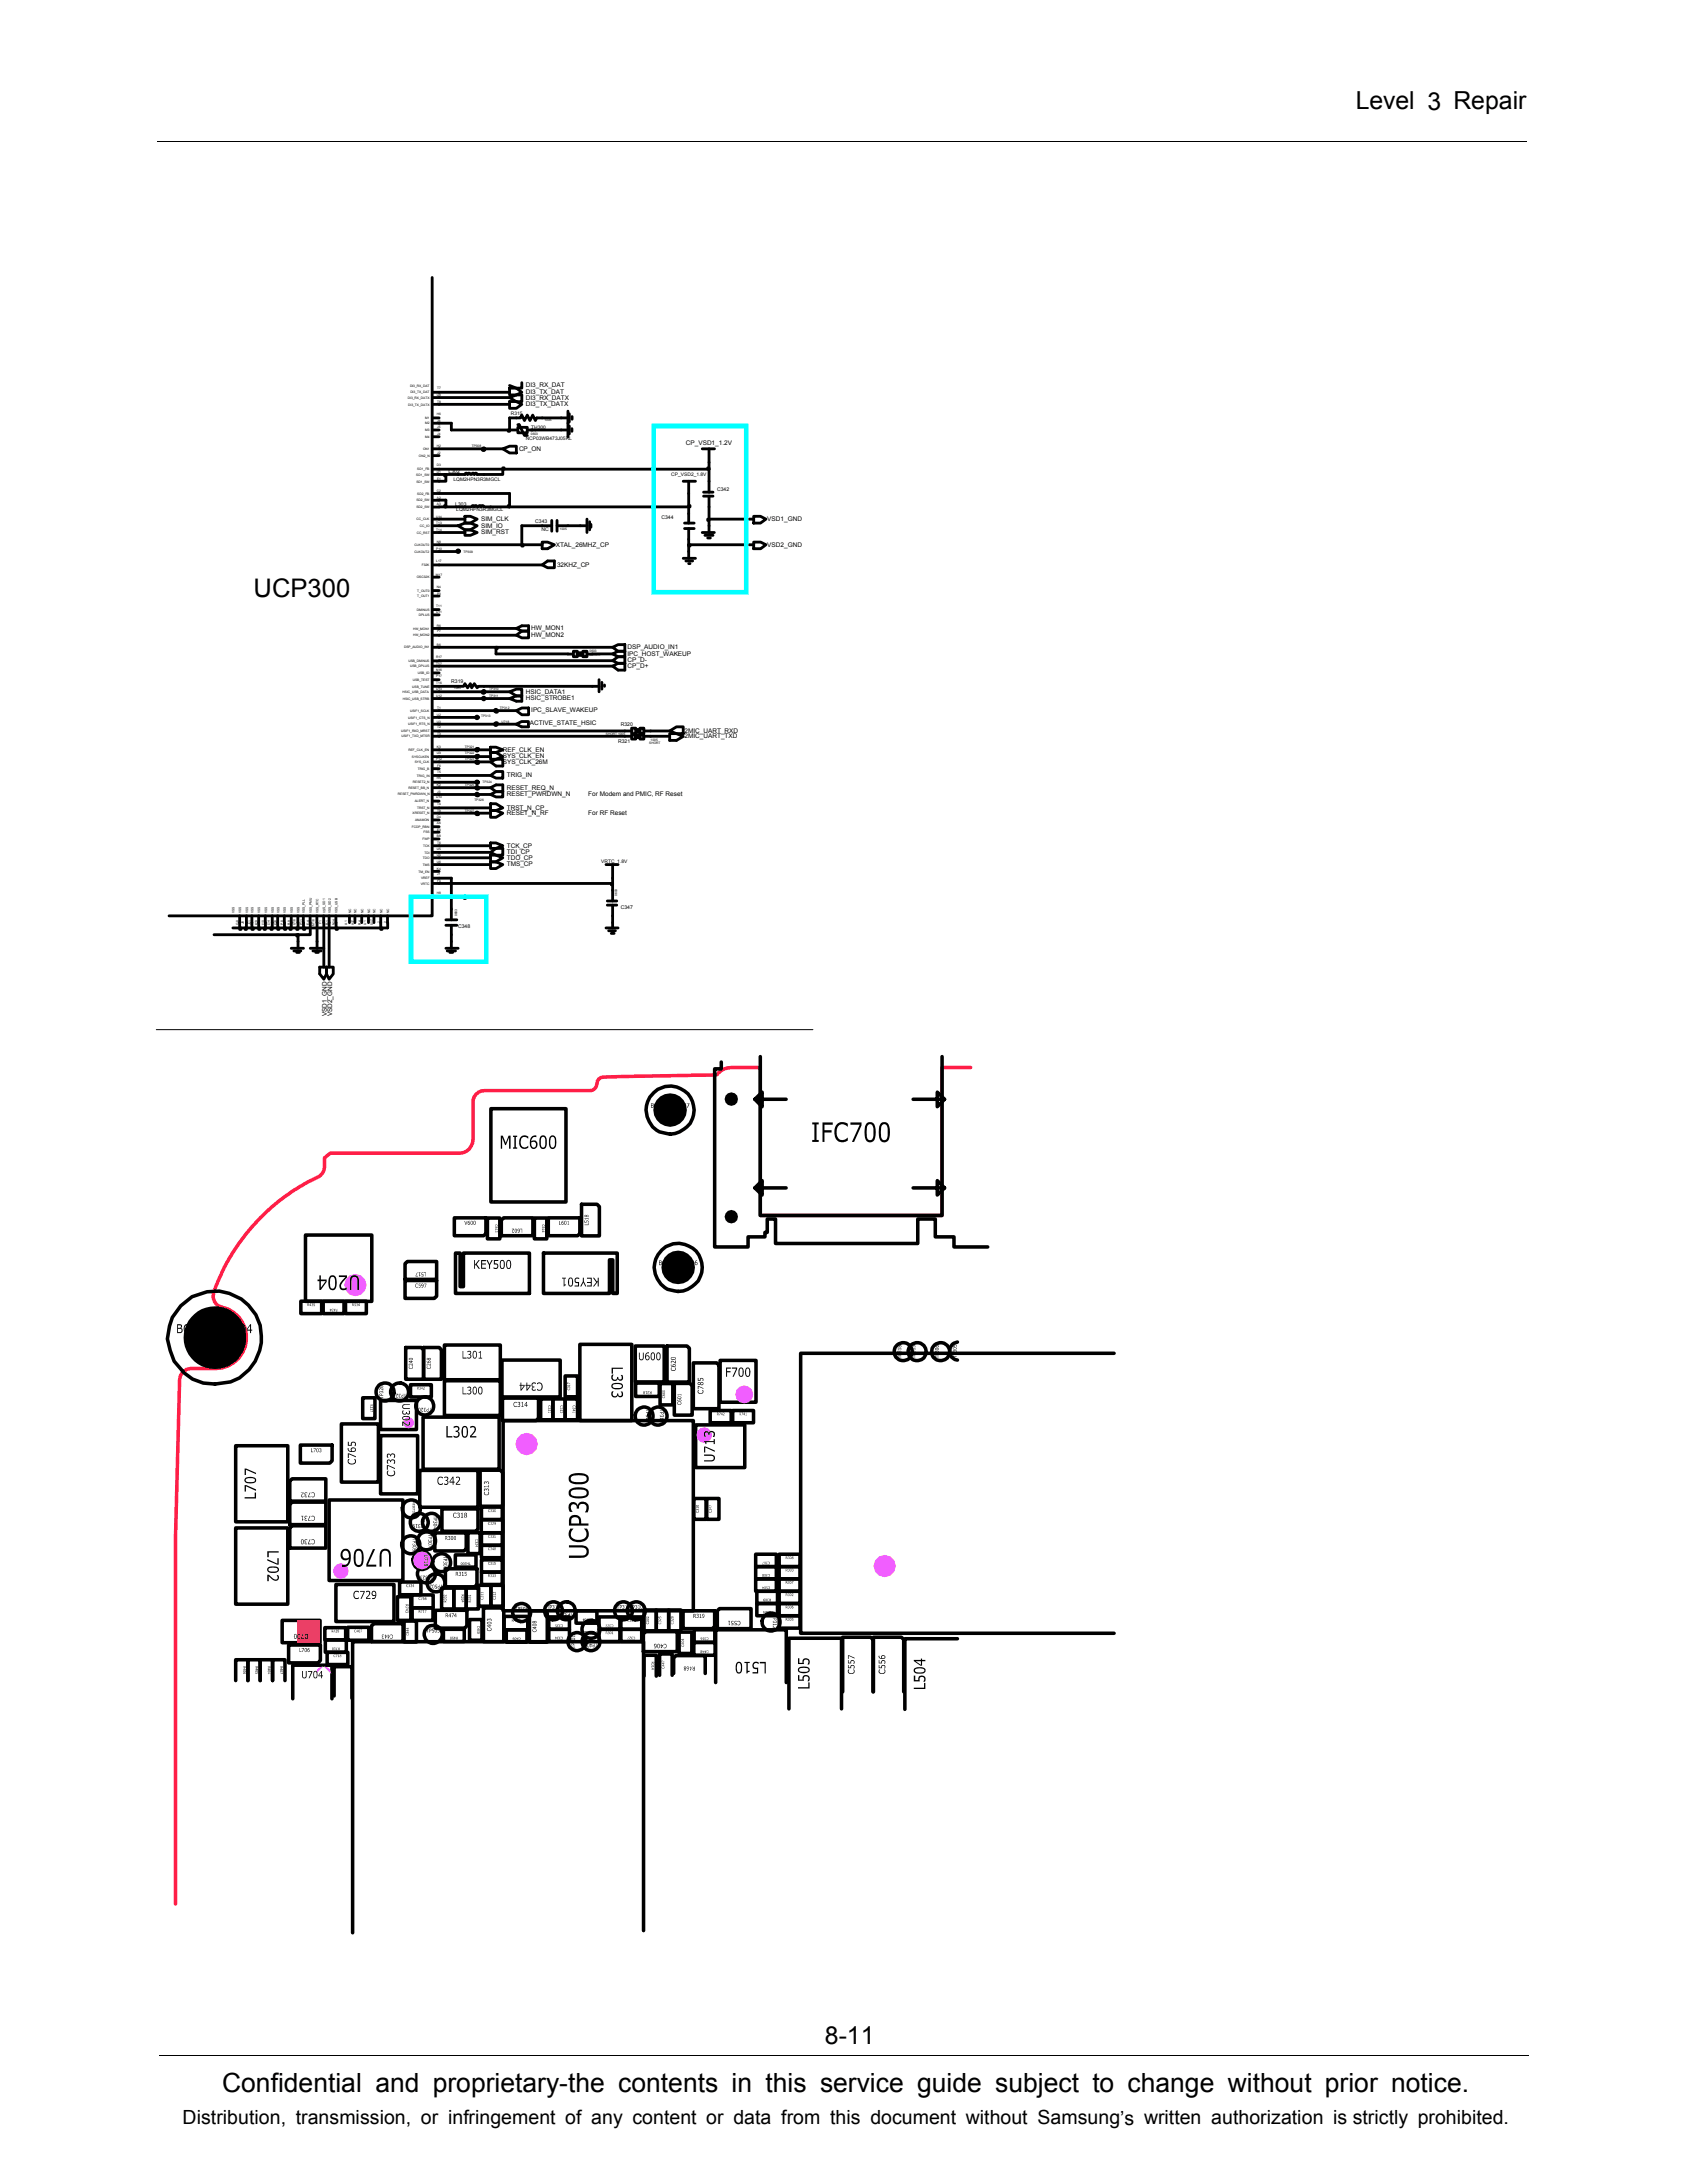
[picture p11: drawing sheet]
<svg xmlns="http://www.w3.org/2000/svg" width="216mm" height="279mm" viewBox="0 0 216 279" stroke-linecap="round" stroke-linejoin="round" font-family="sans-serif">
<defs><g id="words">
<text font-size="3.4" x="28.4" y="267.7">Confidential and proprietary-the contents in this service guide subject to change without prior notice.</text>
<text font-size="3.3" x="32.4" y="76.4">UCP300</text>
<g font-size="3.2">
<text x="173.5" y="14">Level 3 Repair</text>
<text x="105.6" y="261.6">8-11</text>
</g>
<text font-size="2.5" x="23.4" y="271.9">Distribution, transmission, or infringement of any content or data from this document without Samsung’s written authorization is strictly prohibited.</text>
<g font-size=".8">
<text x="67.3" y="49.6">DI3_RX_DAT</text>
<text x="67.3" y="51.1">DI3_RX_DATX</text>
<text x="67.3" y="50.4">DI3_TX_DAT</text>
<text x="67.3" y="52">DI3_TX_DATX</text>
<text x="66.4" y="57.7">CP_ON</text>
<text x="87.8" y="57">CP_VSD1_1.2V</text>
<text x="61.6" y="66.7">SIM_CLK</text>
<text x="61.6" y="67.5">SIM_IO</text>
<text x="61.6" y="68.4">SIM_RST</text>
<text x="71.1" y="70">XTAL_26MHZ_CP</text>
<text x="98.2" y="70">VSD2_GND</text>
<text x="98.2" y="66.7">VSD1_GND</text>
<text x="71.3" y="72.6">32KHZ_CP</text>
<text x="68" y="80.7">HW_MON1</text>
<text x="68" y="81.5">HW_MON2</text>
<text x="80.3" y="83.1">DSP_AUDIO_IN1</text>
<text x="80.3" y="83.9">IPC_HOST_WAKEUP</text>
<text x="67.3" y="89.6">HSIC_STROBE1</text>
<text x="67.3" y="88.8">HSIC_DATA1</text>
<text x="80.3" y="84.8">CP_D-</text>
<text x="80.3" y="85.5">CP_D+</text>
<text x="67.8" y="92.8">ACTIVE_STATE_HSIC</text>
<text x="68" y="91.2">IPC_SLAVE_WAKEUP</text>
<text x="87.6" y="93.8">2MIC_UART_RXD</text>
<text x="87.6" y="94.5">2MIC_UART_TXD</text>
<text x="64.3" y="97.1">SYS_CLK_EN</text>
<text x="64.3" y="96.2">REF_CLK_EN</text>
<text x="64.3" y="97.8">SYS_CLK_26M</text>
<text x="64.9" y="99.5">TRIG_IN</text>
<text x="64.9" y="101.9">RESET_PWRDWN_N</text>
<text x="64.9" y="101">RESET_REQ_N</text>
<text x="75.3" y="101.9">For Modem and PMIC, RF Reset</text>
<text x="64.9" y="104.3">RESET_N_RF</text>
<text x="64.9" y="103.6">TRST_N_CP</text>
<text x="75.3" y="104.3">For RF Reset</text>
<text x="64.9" y="110">TDO_CP</text>
<text x="64.9" y="109.3">TDI_CP</text>
<text x="64.9" y="110.9">TMS_CP</text>
<text x="64.9" y="108.5">TCK_CP</text>
<text x="41.8" y="130.1" transform="rotate(-90 41.8 130.1)">VSD1_GND</text>
<text x="42.5" y="130.1" transform="rotate(-90 42.5 130.1)">VSD2_GND</text>
</g>
<g font-size=".7">
<text x="57.4" y="60.6">L302</text>
<text x="58.3" y="64.7">L303</text>
<text x="91.8" y="62.8">C342</text>
<text x="68.5" y="66.9">C343</text>
<text x="69.3" y="67.9">NC</text>
<text x="84.6" y="66.4">C344</text>
<text x="57.7" y="87.5">R319</text>
<text x="79.1" y="95.1">R321</text>
<text x="79.4" y="92.9">R320</text>
<text x="58.6" y="118.8">C348</text>
<text x="79.4" y="116.4">C347</text>
</g>
<g font-size=".6">
<text x="65.4" y="53.1">R315</text>
<text x="67.3" y="56.3">NCP03WB473J05RL</text>
<text x="68" y="54.9">TH300</text>
<text x="58" y="61.6">LQM2HPN3R3MGCL</text>
<text x="58.4" y="65.4">LQM2HPN3R3MGCL</text>
<text x="85.9" y="60.9">CP_VSD2_1.8V</text>
<text x="76.9" y="110.5">VRTC_1.8V</text>
</g>
<g font-size=".4">
<text x="52.2" y="51">DI3_RX_DATX</text>
<text x="52.2" y="51.9">DI3_TX_DATX</text>
<text x="52.5" y="49.5">DI3_RX_DAT</text>
<text x="52.5" y="50.4">DI3_TX_DAT</text>
<text x="54.4" y="53.6">M1</text>
<text x="55.9" y="50.7">U8</text>
<text x="55.9" y="53.1">H6</text>
<text x="56" y="54">J6</text>
<text x="56" y="49.8">T7</text>
<text x="56" y="51.6">T8</text>
<text x="69.7" y="53.8">1005</text>
<text x="53.6" y="58.5">ON2_N</text>
<text x="54.1" y="57.6">ON1</text>
<text x="54.4" y="56">M4</text>
<text x="54.4" y="55.2">M3</text>
<text x="54.4" y="54.3">M2</text>
<text x="55.9" y="57.3">H2</text>
<text x="55.9" y="59.7">D3</text>
<text x="56" y="55.7">J4</text>
<text x="56" y="54.8">J5</text>
<text x="56" y="58.1">J2</text>
<text x="60.4" y="57.3">TP308</text>
<text x="67.9" y="55.7">0603</text>
<text x="53.3" y="60.9">SD1_SW</text>
<text x="53.3" y="61.8">SD1_SW</text>
<text x="53.3" y="64.2">SD2_SW</text>
<text x="53.3" y="65">SD2_SW</text>
<text x="53.4" y="60.2">SD1_FB</text>
<text x="53.4" y="63.3">SD2_FB</text>
<text x="55.9" y="63.8">A2</text>
<text x="55.9" y="64.7">A3</text>
<text x="55.9" y="62.9">C2</text>
<text x="55.9" y="60.5">D1</text>
<text x="55.9" y="61.4">E1</text>
<text x="53" y="70.7">CLKOUT2</text>
<text x="53" y="69.9">CLKOUT0</text>
<text x="53.3" y="66.6">CC_CLK</text>
<text x="53.3" y="68.3">CC_RST</text>
<text x="53.7" y="67.5">CC_IO</text>
<text x="55.8" y="66.3">U14</text>
<text x="55.8" y="70.4">P10</text>
<text x="55.8" y="71.9">L17</text>
<text x="55.8" y="67.1">T13</text>
<text x="55.8" y="68">T14</text>
<text x="55.9" y="69.5">N8</text>
<text x="59.3" y="70.7">TP309</text>
<text x="71.6" y="67.8">1005</text>
<text x="53.3" y="74">OSC32K</text>
<text x="53.4" y="76.4">T_OUT1</text>
<text x="53.4" y="75.7">T_OUT0</text>
<text x="54" y="72.5">F32K</text>
<text x="55.8" y="73.7">M17</text>
<text x="55.8" y="77.6">T11</text>
<text x="55.9" y="75.2">N4</text>
<text x="55.9" y="76.1">P3</text>
<text x="51.7" y="83">DSP_AUDIO_IN1</text>
<text x="52.9" y="80.6">HW_MON1</text>
<text x="52.9" y="81.4">HW_MON2</text>
<text x="53.4" y="78.2">DMINUS</text>
<text x="53.6" y="78.9">DPLUS</text>
<text x="55.8" y="78.5">U11</text>
<text x="55.9" y="80.2">R6</text>
<text x="55.9" y="82.7">B6</text>
<text x="55.9" y="80.9">P7</text>
<text x="75.5" y="83.5">0603</text>
<text x="51.5" y="88.7">HSIC_USB_DATA</text>
<text x="51.5" y="89.6">HSIC_USB_STRB</text>
<text x="52.3" y="84.7">USB_DMINUS</text>
<text x="52.5" y="85.4">USB_DPLUS</text>
<text x="52.8" y="88">USB_TUNE</text>
<text x="52.8" y="87.1">USB_TEST</text>
<text x="53.5" y="86.3">USB_ID</text>
<text x="55.8" y="89.2">U12</text>
<text x="55.8" y="88.3">U13</text>
<text x="55.8" y="85.9">N16</text>
<text x="55.8" y="84.2">R17</text>
<text x="55.8" y="86.6">P17</text>
<text x="55.8" y="85.1">T17</text>
<text x="55.8" y="87.5">T16</text>
<text x="58.1" y="88.2">1005</text>
<text x="62.6" y="88.3">TP310</text>
<text x="62.6" y="89.2">TP311</text>
<text x="75.5" y="84">SHORT</text>
<text x="51.3" y="93.7">USIF1_RXD_MRST</text>
<text x="51.4" y="94.4">USIF1_TXD_MTSR</text>
<text x="52.2" y="92">USIF1_CTS_N</text>
<text x="52.2" y="92.8">USIF1_RTS_N</text>
<text x="52.5" y="91.1">USIF1_SCLK</text>
<text x="55.9" y="91.6">U2</text>
<text x="55.9" y="92.5">U3</text>
<text x="55.9" y="95.8">K3</text>
<text x="56" y="93.2">T2</text>
<text x="56" y="94">T3</text>
<text x="56" y="90.8">T1</text>
<text x="59.5" y="95.8">TP321</text>
<text x="61.6" y="91.8">TP313</text>
<text x="64" y="90.8">TP312</text>
<text x="64.2" y="92.5">U718</text>
<text x="77.6" y="94">SHORT 1005</text>
<text x="83.1" y="95.2">SHORT</text>
<text x="83.3" y="94.9">1005</text>
<text x="50.9" y="101.8">RESET_PWRDWN_N</text>
<text x="52.3" y="101">RESET_BB_N</text>
<text x="52.3" y="96.1">REF_CLK_EN</text>
<text x="52.7" y="97">SYSCLKEN</text>
<text x="52.9" y="100.3">RESET2_N</text>
<text x="53.1" y="97.7">SYS_CLK</text>
<text x="53.4" y="99.4">TRIG_IN</text>
<text x="53.5" y="98.6">TRIG_B</text>
<text x="55.8" y="97.3">P12</text>
<text x="55.9" y="96.5">U9</text>
<text x="55.9" y="99.8">R5</text>
<text x="55.9" y="100.6">K2</text>
<text x="56" y="98.2">F6</text>
<text x="56" y="98.9">T5</text>
<text x="56" y="101.5">J3</text>
<text x="59.5" y="96.5">TP322</text>
<text x="59.5" y="100.6">TP325</text>
<text x="59.5" y="97.3">TP323</text>
<text x="61.7" y="100.3">TP324</text>
<text x="52.7" y="106">FCDP_RBN</text>
<text x="52.8" y="104.2">XRESET_N</text>
<text x="53.1" y="102.7">ALERT_N</text>
<text x="53.1" y="105.1">ANAMON</text>
<text x="53.4" y="103.5">TRST_N</text>
<text x="54.1" y="107.5">FWP</text>
<text x="54.2" y="106.7">FSS</text>
<text x="55.8" y="102.2">U10</text>
<text x="55.9" y="104.8">D4</text>
<text x="55.9" y="107.2">B8</text>
<text x="55.9" y="105.5">A6</text>
<text x="55.9" y="106.3">E3</text>
<text x="56" y="103.9">T9</text>
<text x="56" y="103">T4</text>
<text x="59.5" y="103.9">TP327</text>
<text x="60.7" y="102.5">TP326</text>
<text x="53.6" y="111.7">TM_EN</text>
<text x="53.8" y="113.2">VRTC</text>
<text x="53.9" y="112.5">VREF</text>
<text x="54.1" y="109.9">TDO</text>
<text x="54.1" y="110.8">TMS</text>
<text x="54.1" y="108.4">TCK</text>
<text x="54.3" y="109.3">TDI</text>
<text x="55.9" y="111.3">K4</text>
<text x="55.9" y="109.6">U4</text>
<text x="55.9" y="108.7">U5</text>
<text x="55.9" y="110.4">U6</text>
<text x="56" y="112.9">F4</text>
<text x="56" y="108">T6</text>
<text x="56" y="112">J1</text>
<text x="30" y="116.9" transform="rotate(-90 30 116.9)">VSS</text>
<text x="30.5" y="118.4" transform="rotate(-90 30.5 118.4)">G8</text>
<text x="30.9" y="116.9" transform="rotate(-90 30.9 116.9)">VSS</text>
<text x="31.2" y="118.3" transform="rotate(-90 31.2 118.3)">J8</text>
<text x="31.8" y="116.9" transform="rotate(-90 31.8 116.9)">VSS</text>
<text x="32.1" y="118.4" transform="rotate(-90 32.1 118.4)">J11</text>
<text x="32.4" y="116.9" transform="rotate(-90 32.4 116.9)">VSS</text>
<text x="33" y="118.4" transform="rotate(-90 33 118.4)">K13</text>
<text x="33.3" y="116.9" transform="rotate(-90 33.3 116.9)">VSS</text>
<text x="33.8" y="118.4" transform="rotate(-90 33.8 118.4)">L10</text>
<text x="34.2" y="116.9" transform="rotate(-90 34.2 116.9)">VSS</text>
<text x="34.5" y="118.4" transform="rotate(-90 34.5 118.4)">L14</text>
<text x="35.1" y="116.9" transform="rotate(-90 35.1 116.9)">VSS</text>
<text x="35.4" y="118.4" transform="rotate(-90 35.4 118.4)">L16</text>
<text x="35.8" y="116.9" transform="rotate(-90 35.8 116.9)">VSS</text>
<text x="36.3" y="118.3" transform="rotate(-90 36.3 118.3)">P8</text>
<text x="36.6" y="116.9" transform="rotate(-90 36.6 116.9)">VSS</text>
<text x="37.1" y="118.3" transform="rotate(-90 37.1 118.3)">R9</text>
<text x="37.5" y="116.9" transform="rotate(-90 37.5 116.9)">VSS</text>
<text x="37.8" y="118.4" transform="rotate(-90 37.8 118.4)">U16</text>
<text x="38.3" y="116.9" transform="rotate(-90 38.3 116.9)">VSS</text>
<text x="38.7" y="118.4" transform="rotate(-90 38.7 118.4)">P11</text>
<text x="39" y="116.9" transform="rotate(-90 39 116.9)">VSS_PLL</text>
<text x="39.6" y="118.3" transform="rotate(-90 39.6 118.3)">E4</text>
<text x="39.9" y="116.9" transform="rotate(-90 39.9 116.9)">VSS_PMU</text>
<text x="40.3" y="118.5" transform="rotate(-90 40.3 118.5)">M16</text>
<text x="40.8" y="116.9" transform="rotate(-90 40.8 116.9)">VSS_RTC</text>
<text x="41.1" y="118.3" transform="rotate(-90 41.1 118.3)">F1</text>
<text x="41.7" y="116.9" transform="rotate(-90 41.7 116.9)">VSS_SD1</text>
<text x="42" y="118.3" transform="rotate(-90 42 118.3)">B1</text>
<text x="42.3" y="116.9" transform="rotate(-90 42.3 116.9)">VSS_SD2</text>
<text x="42.9" y="118.4" transform="rotate(-90 42.9 118.4)">N14</text>
<text x="43.2" y="116.9" transform="rotate(-90 43.2 116.9)">VSS_USB</text>
<text x="44.4" y="118.3" transform="rotate(-90 44.4 118.3)">A1</text>
<text x="44.9" y="116.9" transform="rotate(-90 44.9 116.9)">NC</text>
<text x="45.3" y="118.4" transform="rotate(-90 45.3 118.4)">A17</text>
<text x="45.6" y="116.9" transform="rotate(-90 45.6 116.9)">NC</text>
<text x="46.2" y="118.3" transform="rotate(-90 46.2 118.3)">R4</text>
<text x="46.5" y="116.9" transform="rotate(-90 46.5 116.9)">NC</text>
<text x="46.9" y="118.3" transform="rotate(-90 46.9 118.3)">U1</text>
<text x="47.4" y="116.9" transform="rotate(-90 47.4 116.9)">NC</text>
<text x="47.7" y="118.4" transform="rotate(-90 47.7 118.4)">U17</text>
<text x="48.1" y="116.9" transform="rotate(-90 48.1 116.9)">NC</text>
<text x="48.6" y="118.2" transform="rotate(-90 48.6 118.2)">1</text>
<text x="48.9" y="116.9" transform="rotate(-90 48.9 116.9)">NC</text>
<text x="49.4" y="118.2" transform="rotate(-90 49.4 118.2)">2</text>
<text x="49.8" y="116.9" transform="rotate(-90 49.8 116.9)">NC</text>
<text x="52.7" y="115">RESERVED</text>
<text x="55.9" y="114.4">H8</text>
<text x="58.5" y="117.3" transform="rotate(-90 58.5 117.3)">0603</text>
<text x="60" y="115">TP319</text>
<text x="79" y="114.7" transform="rotate(-90 79 114.7)">0603</text>
</g>
</g></defs>
<path d="M20.2 18.1h175.3M20.4 263h175.3" fill="none" stroke="#000" stroke-width=".13"/>
<g fill="none" stroke="#000" stroke-width=".36">
<path d="M66.8 49v.7h-.7l-.9-.4M59.5 67.8h.7l.9 .4-.9 .3h-.7zM74.3 67.3h.8M75.1 66.4v1.8M75.5 66.8v1M75.6 67.1v.4M66.1 91l.7-.4h.8v.9h-.8zM80 93.6h.8M82.4 93.6h.9M62.8 103.7h.7l.8 .4-.8 .5h-.7zM57.1 121.4h1.5M57.2 121.7h1.1"/>
<path d="M57.6 121.9h.3M57.8 120.5v.9"/>
<circle cx="61" cy="91.8" r=".17"/>
</g>
<path d="M81.4 93.4h.5v.3h-.5z" fill="#b2b2b2"/>
<path d="M81.4 93.4h.5v.3h-.5z" fill="none" stroke="#000" stroke-width=".36"/>
<path d="M80.8 93.2h.6v.7h-.6z" fill="#b2b2b2"/>
<path d="M80.8 93.2h.6v.7h-.6z" fill="none" stroke="#000" stroke-width=".36"/>
<path d="M81.9 93.2h.5v.7h-.5z" fill="#b2b2b2"/>
<g fill="none" stroke="#000" stroke-width=".36">
<path d="M65.2 50.9l.9-.4h.7v.9h-.7zM71.8 53.5h.9M72.7 52.6v1.6M72.9 53v1M73.2 53.3v.4M58.6 67.3l.9-.3h.7l.9 .3-.9 .5h-.7zM58.6 60.7h.9l.2-.1 .1 .1 .1-.1h.2l.1 .1M59.5 66.1h.7l.9 .3-.9 .6h-.7zM60.4 60.7l.1-.1 .2 .1 .2-.1 .2 .1h.8M69.4 69.4h.7l.9 .3-.9 .5h-.7zM69.4 72.3l.7-.5h.9v.9h-.9zM69.4 67.3h1.2"/>
<path d="M70.6 66.6v1.4M71.3 67.3h1.4M71.3 66.6v1.4M87.4 71.5h1.6M87.6 67.6h1.2M87.6 67h1.2M87.8 71.8h.8M88.1 65.7v1.3M88.1 67.6v1.4M88.1 70.6v.9M88.1 72.1h.2M89.9 68.2h1.5"/>
<path d="M90 63.5h1.2M90 63h1.2M90.2 68.5h1M90.6 68.9h.3M90.7 61.6v1.4M90.7 63.5v1.4M90.7 67.3v.9M58.6 87.8h.7l.2-.3 .3 .5 .4-.5 .2 .5 .3-.5 .4 .5 .1-.2h.7M61 100h.2v.2l-.2 .1-.1-.1zM62.8 97.5l.7-.3h.8v.8h-.8zM65.2 89.4l.9-.3h.7v.6h-.7zM78.4 84.6l.7-.5h.9v.8h-.9z"/>
<path d="M78.4 85.3l.7-.4h.9v.9h-.9zM80 94.2h.8M81.9 93.2h.5v.7h-.5zM82.4 94.2h.9M62.8 107.9h.7l.8 .3-.8 .4h-.7zM77.6 110.7h1.5M77.7 115.3h1.2M77.7 115.8h1.2M78.4 110.7v1.7M78.4 113.9v1.4M78.4 115.8v1.4M37.3 121.4h1.5"/>
<path d="M37.6 121.7h.9M38 121.9h.3M38.1 120.5v.9M39.7 121.4h1.7M40 121.7h1.1M40.4 121.9h.3M40.6 120.5v.9M40.9 123.8h.9v.9l-.4 .6-.5-.6zM41.8 123.8h.9v.9l-.6 .6-.3-.6z"/>
<circle cx="58.6" cy="70.5" r=".17"/>
<circle cx="61" cy="96" r=".17"/>
<circle cx="61.9" cy="88.5" r=".17"/>
<circle cx="61.9" cy="89.4" r=".17"/>
<circle cx="59.5" cy="114.8" r=".18"/>
<circle cx="61" cy="101.7" r=".17"/>
<circle cx="61" cy="100.8" r=".17"/>
</g>
<path d="M81.4 94.1h.5v.3h-.5z" fill="#b2b2b2"/>
<path d="M81.4 94.1h.5v.3h-.5z" fill="none" stroke="#000" stroke-width=".36"/>
<path d="M80.8 94.1h.6v.5h-.6z" fill="#b2b2b2"/>
<path d="M80.8 94.1h.6v.5h-.6z" fill="none" stroke="#000" stroke-width=".36"/>
<path d="M81.9 94.1h.5v.5h-.5z" fill="#b2b2b2"/>
<g fill="none" stroke="#000" stroke-width=".36">
<path d="M65.2 51.4h.9l.7 .4-.7 .5h-.9zM96.5 69.4h.8l.7 .3-.7 .5h-.8zM72.7 83.7h.7M75.1 83.7h.7M78.4 83.7l.7-.3h.9v.7h-.9zM81.9 94.1h.5v.5h-.5zM62.8 109.5h.7l.8 .3-.8 .5h-.7z"/>
<circle cx="61" cy="96.8" r=".17"/>
</g>
<path d="M73.9 83.5h.7v.4h-.7z" fill="#b2b2b2"/>
<path d="M73.9 83.5h.7v.4h-.7z" fill="none" stroke="#000" stroke-width=".36"/>
<path d="M73.4 83.4h.5v.7h-.5z" fill="#b2b2b2"/>
<path d="M73.4 83.4h.5v.7h-.5z" fill="none" stroke="#000" stroke-width=".36"/>
<path d="M74.6 83.4h.5v.7h-.5z" fill="#b2b2b2"/>
<g fill="none" stroke="#000" stroke-width=".36">
<path d="M55.3 35.5v81.7h-33.7M55.3 50.2h.9M55.3 51.8h.9M55.3 54.2h.9M55.3 55.9h.9M55.3 58.3h.9M55.3 57.4h.9M55.3 53.5h.9M55.3 55h.9M55.3 50.9h.9M64.3 57.4l.9-.3h.9v.9h-.9zM65.2 55h1.1"/>
<path d="M65.2 49.7h.9l.7 .5-.7 .3h-.9zM66.1 53.5h.5l.2-.4 .3 .7 .4-.7 .3 .7 .4-.7 .3 .7 .2-.3h.7M66.3 54.4h.1l.7 1.3h.4M66.3 54.7h1.2v.7h-1.2zM67.5 55h1M71.8 55h.9M72.7 54.2v1.7M72.9 54.5v1M73.2 54.9v.3M89.9 57.4h1.5M90.7 57.4v1.8M55.3 64.9h.9"/>
<path d="M55.3 60.7h.9M55.3 63.2h.9M55.3 67.3h.9M55.3 69.7h.9M55.3 72.3h.9M55.3 75.6h.9M55.3 78h.9M55.3 61.6h.9M55.3 60h.9M55.3 64h.9M55.3 66.4h.9M55.3 68.2h.9"/>
<path d="M55.3 70.6h.9M55.3 73.9h.9M55.3 76.3h.9M55.3 78.7h.9M59.5 64.9h.7M60.4 64.9l.1-.2 .2 .2 .1-.2h.2l.1 .2M61.2 64.9l.2-.2 .2 .2 .1-.2 .2 .2h.9M87.4 61.6h1.6M88.1 61.6v1.6M96.5 66.1h.8l.7 .3-.7 .6h-.8zM55.3 80.4h.9M55.3 82.8h.9"/>
<path d="M55.3 85.3h.9M55.3 87h.9M55.3 88.5h.9M55.3 91h.9M55.3 92.7h.9M55.3 94.2h.9M55.3 96.8h.9M55.3 98.4h.9M55.3 87.8h.9M55.3 81.3h.9M55.3 84.6h.9M55.3 86.1h.9"/>
<path d="M55.3 89.4h.9M55.3 91.8h.9M55.3 93.6h.9M55.3 96h.9M55.3 97.5h.9M55.3 99.3h.9M62.8 99.3l.7-.6h.8v.9h-.8zM62.8 96.3h.7l.8 .5-.8 .4h-.7zM62.8 95.6h.7l.8 .4-.8 .3h-.7zM65.2 88.5l.9-.3h.7v.9h-.7zM66.1 92.7l.7-.3h.8v.6h-.8zM66.1 80.4l.7-.3h.8v.7h-.8z"/>
<path d="M66.1 81.3l.7-.5h.8v.8h-.8zM74.6 83.4h.5v.7h-.5zM75.8 87.8h.9M76.7 87v1.5M77 87.3v.9M77.4 87.7v.1M78.4 82.8l.7-.3h.9v.9h-.9zM85.7 93.9h.9l.8 .4-.8 .5h-.9zM85.7 93.6l.9-.6h.8v.9h-.8zM27.4 119.6h10.7v.9M30.7 117.2v.9M31.5 117.2v.9"/>
<path d="M32.2 117.2v.9M33.1 117.2v.9M34 117.2v.9M34.8 117.2v.9M35.5 117.2v.9M36.4 117.2v.9M37.3 117.2v.9M38.1 117.2v.9M38.8 117.2v.9M39.7 117.2v.9M40.6 117.2v3.3M41.4 117.2v6.6"/>
<path d="M42.1 117.2v6.6M43 117.2v.9M44.7 117.2v.9M45.4 117.2v.9M46.3 117.2v.9M47.2 117.2v.9M47.9 117.2v.9M48.7 117.2v.9M49.6 117.2v.9M55.3 100.1h.9M55.3 101.7h.9M55.3 103.4h.9"/>
<path d="M55.3 104.9h.9M55.3 106.5h.9M55.3 108.2h.9M55.3 109.8h.9M55.3 111.5h.9M55.3 113.1h.9M55.3 100.8h.9M55.3 102.5h.9M55.3 104.1h.9M55.3 105.8h.9M55.3 107.4h.9M55.3 109.1h.9"/>
<path d="M55.3 110.7h.9M55.3 112.4h.9M55.3 114.8h.9M57.1 117.7h1.4M57.1 118.4h1.4M57.8 116.4v1.3M57.8 118.4v2.1M62.8 101.7l.7-.4h.8v.7h-.8zM62.8 100.8l.7-.3h.8v.8h-.8zM62.8 110.3h.7l.8 .4-.8 .5h-.7zM62.8 109.1l.7-.5h.8v.9h-.8zM62.8 102.9h.7l.8 .5-.8 .3h-.7z"/>
<path d="M77.6 118.8h1.5M77.9 119.1h.9M78.2 119.5h.4M78.4 118.1v.7"/>
<circle cx="61.9" cy="57.5" r=".17"/>
<circle cx="61" cy="97.5" r=".17"/>
<circle cx="63.5" cy="92.7" r=".17"/>
<circle cx="63.5" cy="91" r=".17"/>
<circle cx="61" cy="104.1" r=".17"/>
</g>
<path d="M38 119.6h.1v.2h-.1z" fill="#c2c2c2"/>
<path d="M29.8 118.8h.9M38 119.6h.1v.2h-.1zM39.7 118.1v1.5h-1.6" fill="none" stroke="#000" stroke-width=".36"/>
<path d="M30.7 118.8h.1v.2h-.1z" fill="#c2c2c2"/>
<path d="M30.7 118.8h.1v.2h-.1zM30.7 118.1v.7h.8" fill="none" stroke="#000" stroke-width=".36"/>
<path d="M31.4 118.8h.1v.2h-.1z" fill="#c2c2c2"/>
<path d="M31.4 118.8h.1v.2h-.1zM31.5 118.1v.7h.7" fill="none" stroke="#000" stroke-width=".36"/>
<path d="M32.2 118.8h.2v.2h-.2z" fill="#c2c2c2"/>
<path d="M32.2 118.8h.2v.2h-.2zM32.2 118.1v.7h.9" fill="none" stroke="#000" stroke-width=".36"/>
<path d="M33.1 118.8h.2v.2h-.2z" fill="#c2c2c2"/>
<path d="M33.1 118.8h.2v.2h-.2zM33.1 118.1v.7h.9" fill="none" stroke="#000" stroke-width=".36"/>
<path d="M33.8 118.8h.2v.2h-.2z" fill="#c2c2c2"/>
<path d="M33.8 118.8h.2v.2h-.2zM34 118.1v.7h.8" fill="none" stroke="#000" stroke-width=".36"/>
<path d="M34.7 118.8h.1v.2h-.1z" fill="#c2c2c2"/>
<path d="M34.7 118.8h.1v.2h-.1zM34.8 118.1v.7h.7" fill="none" stroke="#000" stroke-width=".36"/>
<path d="M35.5 118.8h.2v.2h-.2z" fill="#c2c2c2"/>
<path d="M35.5 118.8h.2v.2h-.2zM35.5 118.1v.7h.9" fill="none" stroke="#000" stroke-width=".36"/>
<path d="M36.4 118.8h.2v.2h-.2z" fill="#c2c2c2"/>
<path d="M36.4 118.8h.2v.2h-.2zM36.4 118.1v.7h.9" fill="none" stroke="#000" stroke-width=".36"/>
<path d="M37.1 118.8h.2v.2h-.2z" fill="#c2c2c2"/>
<path d="M37.1 118.8h.2v.2h-.2zM37.3 118.1v.7h.8" fill="none" stroke="#000" stroke-width=".36"/>
<path d="M38 118.8h.1v.2h-.1z" fill="#c2c2c2"/>
<path d="M38 118.8h.1v.2h-.1zM38.1 118.1v.7h.7" fill="none" stroke="#000" stroke-width=".36"/>
<path d="M38.8 118.8h.2v.2h-.2z" fill="#c2c2c2"/>
<path d="M38.8 118.8h.2v.2h-.2zM38.8 118.1v.7h4.2" fill="none" stroke="#000" stroke-width=".36"/>
<path d="M43 118.8h.2v.2h-.2z" fill="#c2c2c2"/>
<path d="M43 118.8h.2v.2h-.2zM43 118.1v.7h5.7" fill="none" stroke="#000" stroke-width=".36"/>
<path d="M48.7 118.8h.2v.2h-.2z" fill="#c2c2c2"/>
<path d="M48.7 118.8h.2v.2h-.2zM49.6 118.1v.7h-.9v-.7M56.2 114.8h3.3M56.2 113.1h22.2v.8M57.8 112.4v4M78.4 117.2v.9" fill="none" stroke="#000" stroke-width=".36"/>
<path d="M78.2 113.1h.2v.1h-.2z" fill="#c2c2c2"/>
<path d="M56.2 112.4h1.6M56.2 110.7h6.6M56.2 109.1h6.6M56.2 104.1h4.9M56.2 109.8h6.6M56.2 108.2h6.6M78.2 113.1h.2v.1h-.2zM78.4 112.4v.7" fill="none" stroke="#000" stroke-width=".36"/>
<path d="M61 104.1h.2v.2h-.2z" fill="#c2c2c2"/>
<path d="M56.2 101.7h4.9M56.2 103.4h6.6M61.1 104.1h.1v.2h-.1zM61.1 104.1h1.7" fill="none" stroke="#000" stroke-width=".36"/>
<path d="M61 101.7h.2v.2h-.2z" fill="#c2c2c2"/>
<path d="M56.2 100.8h4.9M61.1 101.7h.1v.2h-.1zM61.1 101.7h1.7" fill="none" stroke="#000" stroke-width=".36"/>
<path d="M61 100.8h.2v.2h-.2z" fill="#c2c2c2"/>
<path d="M56.2 97.5h4.9M56.2 99.3h6.6M56.2 100.1h4.9M61.1 100.8h.1v.2h-.1zM61.1 100.8h1.7" fill="none" stroke="#000" stroke-width=".36"/>
<path d="M61 97.5h.2v.2h-.2z" fill="#c2c2c2"/>
<path d="M56.2 96.8h4.9M61.1 97.5h.1v.2h-.1zM61.1 97.5h1.7" fill="none" stroke="#000" stroke-width=".36"/>
<path d="M61 96.7h.2v.1h-.2z" fill="#c2c2c2"/>
<path d="M56.2 96h4.9M61.1 96.7h.1v.1h-.1zM61.1 96.8h1.7" fill="none" stroke="#000" stroke-width=".36"/>
<path d="M61 95.8h.2v.2h-.2z" fill="#c2c2c2"/>
<path d="M56.2 93.6h23.8M56.2 94.2h23.8M56.2 92.7h7.3M61.1 95.8h.1v.2h-.1zM61.1 96h1.7M83.3 94.2h2.4M83.3 93.6h2.4" fill="none" stroke="#000" stroke-width=".36"/>
<path d="M63.5 92.5h.1v.2h-.1z" fill="#c2c2c2"/>
<path d="M56.2 91h7.3M56.2 91.8h4.9M63.5 92.5h.1v.2h-.1zM63.5 92.7h2.6" fill="none" stroke="#000" stroke-width=".36"/>
<path d="M63.5 91h.1v.1h-.1z" fill="#c2c2c2"/>
<path d="M56.2 89.4h5.7M63.5 91h.1v.1h-.1zM63.5 91h2.6" fill="none" stroke="#000" stroke-width=".36"/>
<path d="M61.7 89.4h.2z" fill="#c2c2c2"/>
<path d="M56.2 88.5h5.7M61.7 89.4h.2h-.2M61.9 89.4h3.3" fill="none" stroke="#000" stroke-width=".36"/>
<path d="M61.7 88.5h.2v.2h-.2z" fill="#c2c2c2"/>
<path d="M56.2 87.8h2.4M56.2 85.3h22.2M56.2 82.8h7.3v.9h9.2M56.2 84.6h22.2M61.7 88.5h.2v.2h-.2zM61.9 88.5h3.3M61.9 87.8h13.9M75.8 83.7h2.6" fill="none" stroke="#000" stroke-width=".36"/>
<path d="M63.5 82.8h.1v.2h-.1z" fill="#c2c2c2"/>
<path d="M56.2 70.6h2.4M56.2 72.3h13.2M56.2 69.7h10.6M88.1 69.7v.9M56.2 81.3h9.9M56.2 80.4h9.9M63.5 82.8h.1v.2h-.1zM63.5 82.8h14.9" fill="none" stroke="#000" stroke-width=".36"/>
<path d="M66.8 69.7h.2v.2h-.2z" fill="#c2c2c2"/>
<path d="M66.8 69.7h.2v.2h-.2zM66.8 67.3v2.4h2.6" fill="none" stroke="#000" stroke-width=".36"/>
<path d="M88.1 69.7h.2v.2h-.2z" fill="#c2c2c2"/>
<path d="M56.2 68.2h3.3M56.2 67.3h2.4M56.2 66.4h3.3M66.8 67.3h2.6M72.7 67.3h1.6M88.1 69.7h.2v.2h-.2zM88.1 69v.7h8.4M90.7 66.4v.9" fill="none" stroke="#000" stroke-width=".36"/>
<path d="M90.6 66.4h.1v.2h-.1z" fill="#c2c2c2"/>
<path d="M56.2 64.9h.9M88.1 64.9v.8M90.6 66.4h.1v.2h-.1zM90.7 64.9v1.5h5.8" fill="none" stroke="#000" stroke-width=".36"/>
<path d="M56.9 64.7h.2v.2h-.2z" fill="#c2c2c2"/>
<path d="M56.9 64.7h.2v.2h-.2zM57.1 64v.9h2.4M62.8 64.9h2.4" fill="none" stroke="#000" stroke-width=".36"/>
<path d="M65 64.7h.2v.2h-.2z" fill="#c2c2c2"/>
<path d="M65 64.7h.2v.2h-.2zM65.2 63.2v1.7h22.9" fill="none" stroke="#000" stroke-width=".36"/>
<path d="M88.1 64.7h.2v.2h-.2z" fill="#c2c2c2"/>
<path d="M56.2 60.7h.9v.9h-.9M56.2 64h.9M56.2 63.2h9M88.1 64.7h.2v.2h-.2zM88.1 63.2v1.7M90.7 60v1.6" fill="none" stroke="#000" stroke-width=".36"/>
<path d="M56.9 60.7h.2v.2h-.2z" fill="#c2c2c2"/>
<path d="M56.2 60h8.1v.7h-2.4M56.9 60.7h.2v.2h-.2zM57.1 60.7h1.5" fill="none" stroke="#000" stroke-width=".36"/>
<path d="M64.3 59.9h.2v.1h-.2z" fill="#c2c2c2"/>
<path d="M64.3 59.9h.2v.1h-.2zM64.3 60h26.4" fill="none" stroke="#000" stroke-width=".36"/>
<path d="M90.6 59.9h.1v.1h-.1z" fill="#c2c2c2"/>
<path d="M56.2 57.4h5.7M90.6 59.9h.1v.1h-.1zM90.7 59.2v.8" fill="none" stroke="#000" stroke-width=".36"/>
<path d="M61.7 57.4h.2v.2h-.2z" fill="#c2c2c2"/>
<path d="M57.8 54.2v.8h7.4M61.7 57.4h.2v.2h-.2zM61.9 57.4h2.4" fill="none" stroke="#000" stroke-width=".36"/>
<path d="M65 55h.2v.2h-.2z" fill="#c2c2c2"/>
<path d="M56.2 54.2h1.6M56.2 51.8h9M56.2 50.9h9M56.2 50.2h9M65 55h.2v.2h-.2zM66.1 53.5h-.9v1.5M68.5 55h3.3M69.4 53.5h2.4" fill="none" stroke="#000" stroke-width=".36"/>
<path d="M20 131.8h84" fill="none" stroke="#000" stroke-width=".13"/>
<path d="M124.2 136.6h-3.7v19h-23.2v-19h-3.7a2.32 2.32 0 0 0-1.9 1l-13.8 .2a1.14 1.14 0 0 0-1.4 .6 1.1 1.1 0 0 1-1 1.2h-13.5a1.45 1.45 0 0 0-1.5 1.4v4.9a1.73 1.73 0 0 1-1.7 1.7h-16.5l-.8 .6a2.24 2.24 0 0 1-.5 2.2 26.2 26.2 0 0 0-13.7 15 1.45 1.45 0 0 0 1.1 1.9 4 4 0 0 1 3.1 4.3 4 4 0 0 1-3.9 3.6h-3.2a1.41 1.41 0 0 0-1.4 1.4l-.5 20.3v46.8" fill="none" stroke="#ff1e46" stroke-width=".45"/>
<g fill="none" stroke="#000" stroke-width=".45">
<path d="M92.3 135.9v.9h-.8v22.8h4.2v-1.3h2.2v-.6h.3v-1.7h1.1v3.2h18.2v-3.2h2.2v2.3h2.4v1.3h4.3M97.3 135.2v20.4h23.3v-20.4M39.1 158.1h8.5v8.5h-8.5zM58.1 155.9h4.1v2l-.3 .3h-3.8zM62.4 155.9h1.6v2.7h-1.6zM62.8 141.9h9.6v11.9h-9.6zM64.5 155.9h3.7v2.3h-4v-2zM68.4 155.9h1.6v2.7h-1.6zM70.2 155.9h4v2l-.3 .3h-3.7zM74.4 154.1h2l.3 .3v3.8h-2.3zM96.6 140.7l.9-.9v1.8l-.9-.9h4M96.6 152l.9-.9v1.9l-.9-1h4"/>
<path d="M116.9 140.7h4l-.9 .9v-1.8l.9 .9M116.9 152h4l-.9 1v-1.9l.9 .9M23.1 167.1a6 6 0 0 1 8.5-.3 6 6 0 0 1 .3 8.5l-1.3 1.1a6.7 6.7 0 0 1-6 .1l-1-.8-1.3-1.5-.5-1.4-.4-1.4 .3-1.7 .4-1.1zM38.5 166.5h2.7v1.6h-2.7zM41.4 166.5h2.6v1.6h-2.6zM44.2 166.5h2.7v1.6h-2.7zM46.4 178.9h1.6v2.7h-1.6zM48.7 179.2h4.6v3.8h-4.6zM51.8 163.9h4.1v2l-.3 .3h-3.8zM51.8 161.7l.3-.2h3.8v2.2h-4.1zM51.9 172.5h2l.3 .3v3.7h-2.3zM52.5 177.2h2.7v1.6h-2.7z"/>
<path d="M54.2 172.5h2l.3 .3v3.7h-2.3zM56.9 176.7h7.1v4.5h-7.1zM56.9 172.1h7.1v4.5h-7.1zM58.3 160.4h.6v4.3h.4v-4.3h8.5v5.1h-9.5zM64.2 174.1h7.5v4.7h-7.5zM64.3 178.9h4.6v2.6l-.3 .3h-4.3zM69.2 179h1.6v2.7h-1.6zM69.6 160.4h9.4v5.1h-.6v-4.3h-.4v4.3h-8.4zM70.8 179h1.5v2.7h-1.5zM72.3 176.1h1.6v2.7h-1.6zM72.3 179h1.6v2.7h-1.6zM74.2 172.1h6.7v9.7h-6.7z"/>
<path d="M81.3 172.3h3.7v4.6h-3.7zM81.3 177h3.1v1.7h-3.1zM84.5 177.1h1.6v2.7h-1.6zM85.4 172.3h2.5l.3 .3v4.3h-2.8zM86.3 177.1h2l.3 .3v3.7h-2.3zM88.7 174.4h3l.3 .3v5.6h-3.3zM92.2 174.1h4.6v5.4h-4.6zM122.5 171.8a1.16 1.16 0 0 0-1 1.1 1.16 1.16 0 0 0 1 1.2M142.6 173.2h-40.1v35.8h40.1M30.2 185h6.6v9.8h-6.6zM30.2 195.6h6.6v9.7h-6.6zM37.1 195.6l.3-.3h4.3v2.8h-4.6z"/>
<path d="M37.1 192.6l.3-.3h4.3v2.8h-4.6zM37.1 189.5l.3-.2h4.3v2.8h-4.6zM38.4 185h4.1v2l-.3 .3h-3.8zM42.1 192h9.5v10.3h-9.5zM43.7 182.2h4.7v7.5h-4.7zM48.7 183.7h4.7v7.5h-4.7zM53.7 188.2h7.5v4.7h-7.5zM54.1 181.4h9.8v6.6h-9.8zM55.6 196.2h4.1v2l-.3 .3h-3.8zM56.6 193.1h4.6v2.6l-.3 .3h-4.3zM58.3 199h2.6v1.6h-2.6zM59.9 196.2h1.5v2.6h-1.5z"/>
<path d="M61.4 188.2h2.6l.3 .3v4.3h-2.9zM61.6 194.5h2.7v1.7h-2.7zM61.6 199.6h2.7v1.6h-2.7zM61.6 192.9h2.7v1.6h-2.7zM61.6 196.2h2.7v1.6h-2.7zM61.6 197.8h2.7v1.6h-2.7zM64.4 181.8h24.3v24.4h-24.3zM88.8 191.8h1.6v2.7h-1.6zM89 182.4h6.3v5.4h-6.3zM90.4 191.8h1.6v2.7h-1.6zM90.9 180.5h2.7v1.6h-2.7zM93.8 180.5h2.6v1.6h-2.6z"/>
<path d="M96.7 198.9h2.7v1.6h-2.7zM99.7 198.9h2.7v1.6h-2.7zM30.2 215.1v-2.7h1.5v2.7v-2.7h1.6v2.7v-2.7h1.6v2.7v-2.7h1.6v2.7M36.1 207.4h4.9v2.8h-4.9zM36.9 210.5h4.1v2l-.3 .3h-3.8zM37.5 217.4v-4.3h5v4.3M41.6 208.3h2.6v1.6h-2.6zM41.6 209.9h2.7v1.6h-2.7zM41.9 211.5h2.6v1.5h-2.6zM42.8 217.1v-3.8h2.2v4.1M43 202.8h7.4v4.7h-7.4zM44.5 208.3h2.7v1.6h-2.7z"/>
<path d="M47.5 208.1l.3-.3h3.8v2.3h-4.1zM50.9 204.4h1.7v3h-1.7zM51.1 202.5h2.8v1.6h-2.8zM51.7 207.5h1.6v2.7h-1.6zM52.7 204.1h2.7v1.7h-2.7zM52.7 205.8h2.7v1.6h-2.7zM55.7 206.1h4.1v2l-.3 .3h-3.8zM56.5 203.3h1.6v2.6h-1.6zM56.7 208.5h2.7v1.6h-2.7zM57 200.8h4v2l-.3 .3h-3.7zM58.1 203.3h1.6v2.6h-1.6zM59.7 203.3h1.5v2.6h-1.5z"/>
<path d="M60.1 207.3h1.6v2.6h-1.6zM61.2 202.9h1.6v2.7h-1.6zM61.6 201.2h2.7v1.6h-2.7zM61.9 205.8h2.3l.3 .3v4h-2.6zM62.8 202.9h1.6v2.7h-1.6zM64.5 206.9h3v1.7h-3zM64.8 208.6h2.6v1.6h-2.6zM67.8 206.2h2l.2 .2v3.8h-2.2zM70.2 208.5h2.7v1.6h-2.7zM70.2 206.9h2.7v1.6h-2.7zM73.7 206.2h2.7v1.6h-2.7zM76.7 208.5h2.6v1.6h-2.6z"/>
<path d="M76.7 206.9h2.6v1.6h-2.6zM79.5 206.9h2.6v1.6h-2.6zM79.5 208.5h2.6v1.6h-2.6zM82.4 214.5v-2.6h1.6v2.6M82.4 206.1h1.6v2.6h-1.6zM82.6 208.8h4.1v2.6h-4.4v-2.3zM84 206.1h1.6v2.6h-1.6zM84.4 214.4v-2.7h1.6v2.7M85.6 206.1h1.5v2.6h-1.5zM86.2 214.2v-2l.3-.3h3.8v2.3M86.9 208.9h1.6v2.7h-1.6zM87.4 206.2h4.1v2l-.3 .2h-3.8z"/>
<path d="M88.8 210.2h2.7v1.7h-2.7zM88.8 208.6h2.7v1.6h-2.7zM91.6 215.3v-6.7h9v6.7M92.1 205.9h4v2.5h-4.3v-2.2zM96.7 200.5h2.7v1.6h-2.7zM96.7 202.1h2.7v1.6h-2.7zM96.9 205.2h2.6v1.6h-2.6zM96.9 203.7h2.6v1.5h-2.6zM99.7 203.7h2.7v1.5h-2.7zM99.7 200.5h2.7v1.6h-2.7zM99.7 206.8h2.7v1.6h-2.7zM99.7 205.2h2.7v1.6h-2.7z"/>
<path d="M99.7 202.1h2.7v1.6h-2.7zM101 218.7v-9h6.7v9M107.8 216.5v-6.9h3.6l.3 .2v6.7M111.8 216.5v-6.9h3.6l.3 .2v6.7M122.5 209.7h-6.7v9.1M82.4 247.1v-37h-37.3v37.3"/>
<circle cx="85.7" cy="142.1" r="3.1"/>
<circle cx="49.3" cy="178.2" r="1.16"/>
<circle cx="51.1" cy="178.2" r="1.16"/>
<circle cx="54.4" cy="179.9" r="1.16"/>
<circle cx="86.8" cy="162.2" r="3.1"/>
<circle cx="115.6" cy="173" r="1.16"/>
<circle cx="117.4" cy="173" r="1.16"/>
<circle cx="120.4" cy="173" r="1.17"/>
<circle cx="52.6" cy="197.7" r="1.17"/>
<circle cx="52.7" cy="193.1" r="1.16"/>
<circle cx="53.7" cy="194.9" r="1.16"/>
<circle cx="54" cy="199.7" r="1.17"/>
<circle cx="54.6" cy="197.2" r="1.16"/>
<circle cx="55.2" cy="194.8" r="1.16"/>
<circle cx="56.5" cy="200" r="1.16"/>
<circle cx="82.4" cy="181.2" r="1.15"/>
<circle cx="84.2" cy="181.2" r="1.15"/>
<circle cx="54.6" cy="201.5" r="1.17"/>
<circle cx="55.4" cy="209.2" r="1.17"/>
<circle cx="55.8" cy="202.6" r="1.16"/>
<circle cx="66.7" cy="206.4" r="1.17"/>
<circle cx="70.8" cy="206.2" r="1.16"/>
<circle cx="72.5" cy="206.2" r="1.16"/>
<circle cx="73.8" cy="210.1" r="1.17"/>
<circle cx="75.6" cy="210.1" r="1.16"/>
<circle cx="75.6" cy="208.5" r="1.16"/>
<circle cx="79.8" cy="206.2" r="1.16"/>
<circle cx="81.4" cy="206.2" r="1.16"/>
<circle cx="98.7" cy="207.6" r="1.16"/>
</g>
<g fill="#000">
<path d="M63.4 157.3h.2l.1 .1-.3 .1zM63.4 156.8h.2l.1 .2h-.1v-.2h-.1l-.1 .2zM63.4 157.5v.2h.2v-.2l.1 .2h-.3zM69.4 157.3h.3v.1l-.3 .1zM69.4 156.8l.2-.1 .1 .2-.1 .1 .1-.2h-.2l-.1 .2zM84.2 141.2h.4l-.1 .1v.5l-.1-.5zM84.7 141.2l.1 .2h.2l.1-.2v.6l-.1-.3h-.2l-.1 .3zM85.2 141.2l.1 .2h.2v-.2h.1v.6h-.1v-.3h-.2l-.1 .3zM86.3 141.2v.5l.3 .1h-.3zM86.6 141.2h.4l-.3 .1v.1h.3l-.3 .1v.2l.3 .1h-.4zM87.1 141.3l.1-.1v.5l.2 .1h-.3l.1-.1v-.4zM87.9 141.2h.3l-.2 .6h-.1l.3-.6z"/>
<path d="M24.5 169.5h.8v.1h-.4v1h-.1v-1h-.3zM25.4 169.5h.1v.4h.5v-.4h.1v1.1h-.1v-.5h-.5v.5h-.1zM26.4 169.5h.1v.4h.5v-.4h.1v1.1h-.1v-.5h-.5v.5h-.1zM28.4 169.5h.1v1h.5v.1h-.6zM29.1 169.5h.7v.1h-.5v.3h.5v.2h-.5v.4h.5v.1h-.7zM30 169.7l.3-.2v1h.2v.1h-.5v-.1h.2v-.8h-.2zM52.3 174.9h.1v.1l.1 .2 .2-.1v-.2h.1v.2a.27 .27 0 0 1-.3 .1 .27 .27 0 0 1-.2-.3zM52.3 174.6l.2-.1 .3 .3v-.3v.3l-.3-.2h-.1v.2h-.1zM53.2 164.3h.3l-.3 .1v.3h.3v.1h-.3zM53.6 164.3h.2l-.2 .1v.1h.2l-.1 .3h-.1l.2-.1-.1-.2h-.1zM54.3 164.3h.3l-.2 .5 .1-.4zM54.7 174.9v.1l.1 .2 .2-.1v-.2h.1v.2a.26 .26 0 0 1-.3 .1 .26 .26 0 0 1-.1-.3z"/>
<path d="M54.6 174.6h.3l.2 .2v-.3v.3l-.4-.2v.1v.1h-.1zM66.3 179.5l.2-.1 .1 .1-.1 .2 .1 .1-.1 .2a.17 .17 0 0 1-.1 .1 .17 .17 0 0 1-.2-.1l.3-.1v-.1h-.1l.1-.3-.2 .1zM68.2 177h.4v.1h-.2h-.2v.3l.2 .1v.1l-.2 .1a.23 .23 0 0 0 .1 .2 .23 .23 0 0 0 .3-.1v.1a.28 .28 0 0 1-.5 0 .28 .28 0 0 1 .1-.4 .3 .3 0 0 1-.2-.2 .3 .3 0 0 1 .2-.3zM68.7 177l.2-.1 .3 .1a.59 .59 0 0 1-.1 1l-.3-.1-.1-.1a.32 .32 0 0 0 .3 .1 .32 .32 0 0 0 .3-.2l-.1-.6h-.3l-.2 .1zM72.6 177l.4 .1-.3-.1-.1 .1zM72.6 177.5h.3l.1 .2-.1-.2-.1 .1-.1-.1-.1 .2zM72.6 177.7l.1 .2h.2v-.2a.15 .15 0 0 1-.1 .2 .15 .15 0 0 1-.2-.1zM72.6 177.3l.4-.1v.2h-.3zM84.8 178.7v.2h.2l.1-.2v.2h-.3zM85.3 161.3h.4l-.2 .1v.5l-.1-.5zM85.8 161.3v.3h.3v-.3v.6v-.3h-.3v.3zM85.9 175h.1l-.1 .3 .1 .1 .4-.1v-.1l-.1-.2h.1l.1 .3-.2 .2h-.3l-.1-.2z"/>
<path d="M85.9 174.2a.41 .41 0 0 1 .5 .2v-.3h.1v.4l-.2-.1a.2 .2 0 0 0-.2-.2 .2 .2 0 0 0-.2 .2l.1 .1-.1-.1zM86.3 161.3v.3h.3v-.3v.6v-.3h-.3v.3zM86.7 179.5h.1l-.1 .1 .2 .1h.2v-.2l.1 .1a.25 .25 0 0 1-.3 .2 .25 .25 0 0 1-.2-.3zM86.7 178.5h.4l.1-.1v.2l-.1-.1h-.3v.1zM87.3 161.3l.1 .5h.2v.1h-.3zM87.7 161.3h.3l-.3 .1v.2h.3h-.3v.2h.3v.1h-.3zM88.1 161.4l.2-.1v.6h.1h-.3h.1v-.4zM89.3 177.4l.7 .3v.1l-.6-.3v.3h-.1zM89.3 176.4h.1v.2h.2v-.1l.1-.1h.2l.1 .1v.2h-.1v-.2l-.2-.1v.3h-.4zM89.3 177.9h.2a.26 .26 0 0 0-.1 .4 .26 .26 0 0 0 .4 0l.1-.1v-.3h.1v.3l-.1 .1-.3 .1a.26 .26 0 0 1-.3-.4zM38.5 191h.4l-.3 .5h.3a.2 .2 0 0 1-.4 0 .2 .2 0 0 1 .2-.3l.1-.1zM38.5 194h.3l-.1 .1v.4h.1l-.1 .1v-.5z"/>
<path d="M39 197h.3v.1h-.2v.2h.1l-.1 .2h.2l-.1 .2-.2-.1 .1-.2-.1-.1zM39.1 194h.2v.1h-.2v.2h.1l-.1 .2h.2v.1a.19 .19 0 0 1-.2 0 .19 .19 0 0 1-.1-.2h.1l-.1-.2zM39 191.1l.1-.1 .2 .1h-.2v.2h.1l-.1 .2h.2v.1h-.3l.1-.2-.1-.1zM39.6 197h.1l-.2 .6h.3v.1h-.4zM39.6 194h.1l-.2 .6h.3h-.4zM39.6 191h.1l-.2 .6h.3h-.4zM39.9 197.1l.2-.1 .2 .1-.1 .5h-.3v-.1l.2 .1 .1-.2-.1-.3-.2 .1zM39.9 194.1l.3-.1 .1 .4a.21 .21 0 0 1-.2 .2 .21 .21 0 0 1-.2-.1l.2 .1 .1-.2v-.3l-.3 .1zM39.9 191.1h.3l.1 .4a.24 .24 0 0 1-.4 .1v-.1l.2 .1 .1-.2v-.3h-.2l-.1 .1zM44.5 186l1.1 .4v.1l-1-.4v.5h-.1zM44.5 184.5h.1v.4h.3v-.2a.37 .37 0 0 1 .3-.2 .37 .37 0 0 1 .4 .2l-.1 .4h-.1v-.3l-.1-.2-.3 .1v.3h-.5zM44.6 186.7h.1v.1a.3 .3 0 0 0-.1 .3 .3 .3 0 0 0 .3 .2l.4-.1 .1-.2-.1-.3h.2v.1a.45 .45 0 0 1-.1 .6 .45 .45 0 0 1-.5 0h-.2a.46 .46 0 0 1-.1-.7z"/>
<path d="M49.5 187.5l1 .4v.1l-.9-.4v.5h-.1zM49.6 186.8h.2l.2 .2a.3 .3 0 0 1 .3-.2 .3 .3 0 0 1 .2 .2v.3h-.1l.1-.3-.2-.1h-.2l-.1 .2h-.1v-.1a.17 .17 0 0 0-.2-.1 .17 .17 0 0 0 0 .3v.1h-.1l-.1-.1zM49.6 186.1l.1-.1 .3 .2a.32 .32 0 0 1 .3-.2 .32 .32 0 0 1 .3 .2l-.1 .3-.1 .1 .1-.2-.1-.2-.2-.1-.2 .3h-.1v-.2a.2 .2 0 0 0-.3 .1 .2 .2 0 0 0 .1 .3h-.1l-.1-.1zM49.6 188.2l.1 .1a.34 .34 0 0 0 0 .4 .34 .34 0 0 0 .4 .1 .32 .32 0 0 0 .3-.2 .32 .32 0 0 0-.1-.4l.2 .1a.5 .5 0 0 1-.1 .6 .5 .5 0 0 1-.7 0l-.2-.3zM56.1 189.1l.5-.1 .1 .1v.2a.32 .32 0 0 0-.4-.2 .32 .32 0 0 0-.2 .3v.3l.1 .2h.3l.2-.1v.2l-.2 .1-.4-.1-.1-.3v-.3zM56.9 189.1l.3-.1a.26 .26 0 0 1 .2 .2 .26 .26 0 0 1-.2 .3l.2 .1-.1 .4-.1 .1-.3-.1-.1-.2 .3 .1 .2-.1-.1-.2-.2-.1v-.1a.18 .18 0 0 0 .2 0 .18 .18 0 0 0 .1-.2l-.2-.1-.2 .1zM58.1 193.6l.3 .1v.1l-.3-.1v.1v.4l.3-.1-.1 .1h-.2l-.1-.1v-.3zM58.5 193.6h.2l.1 .1-.1 .2 .1 .2-.1 .1h-.2v-.1h.3v-.1l-.2-.1 .2-.2h-.3zM58.4 189.1l.3-.1a.39 .39 0 0 1 0 .6l-.3 .3h.5v.1h-.6l.1-.2 .3-.3a.21 .21 0 0 0 0-.3 .21 .21 0 0 0-.3-.1v.1zM59 193.7l.2-.1v.6h.1h-.3h.1v-.4zM60.8 197.5l.3 .2 .1-.2v.2h-.2l-.1-.1-.1 .1zM60.9 197h.3v.2l-.1 .1v-.2l-.2-.1v.3z"/>
<path d="M60.9 197.3v.1h.1h.2l-.1-.1h.1a.21 .21 0 0 1-.4 .1zM62 190.6l.5-.1 .1 .3-.1 .1a.15 .15 0 0 0 0-.3 .14 .14 0 0 0-.2 .1l-.3-.1 .1 .2h-.1zM62 189.7l.5-.1 .1 .2-.1 .1a.14 .14 0 0 0 0-.2 .14 .14 0 0 0-.2 .1l-.3-.1 .1 .2h-.1zM62 190.9h.1a.21 .21 0 0 0-.1 .3 .21 .21 0 0 0 .2 .1h.2v-.4l.1 .1 .1 .2-.1 .1-.4 .1-.2-.2zM61.9 190.2h.6l.1-.1v.3l-.1-.2h-.4l-.1 .2zM62.5 194.9l.2-.1-.2 .1v.2h.2v.1l-.2-.1zM62.5 193.2h.2l-.2 .1v.2l.2-.1v.1h-.2zM62.5 196.5h.2l-.2 .1v.2h.2h-.2zM62.5 198.1h.2l-.2 .1v.1h.2v.1h-.2zM62.8 194.8h.1v.3l-.1 .1-.1-.1h.2l-.1-.1 .1-.1zM62.8 193.2h.1v.3h-.1h.1l-.1-.1 .1-.1zM62.8 196.5h.1v.3l-.1-.1 .1 .1-.1-.2h.1z"/>
<path d="M62.8 198.1h.1v.3h-.1l.1-.1-.1-.1 .1-.1zM63 193.2h.2l-.1 .3h-.1h.1v-.3zM63 196.5h.2l-.1 .3h-.1h.1v-.3zM63 194.8h.2l-.1 .3 .1 .1h-.2l.1-.2v-.1zM63.3 196.5h.1v.3h-.1zM65.8 179.5l.1-.1 .2 .1v.1l-.2-.1-.1 .2 .1 .3 .2-.1v.1l-.2 .1-.1-.1zM66.7 179.5l.2-.1v.6l.1 .1h-.3l.1-.1v-.4zM70.1 180.4l.3 .2 .1-.2a.15 .15 0 0 1-.1 .2 .15 .15 0 0 1-.2-.1l-.1 .1zM70.1 180.7h.4v.1h-.4zM70.2 179.9a.16 .16 0 0 1 .2 0 .16 .16 0 0 1 0 .2v-.2h-.2v.2zM70.2 180.2v.1h.1v-.1l.1 .1v-.1l.1 .1h-.3zM71.7 180.4l.2 .2 .2-.2v.2h-.2l-.1-.1-.1 .1z"/>
<path d="M71.8 179.9h.3v.2l-.1-.2h-.2v.2zM71.7 180.2l.1 .1 .1-.1 .1 .1 .1-.1v.1l-.3 .1zM71.7 180.7h.1v.1l.1-.1 .1 .1 .1-.1v.1l-.3 .1zM73.3 180.7h.3v.1h-.3zM73.3 179.9a.16 .16 0 0 1 .3 0 .16 .16 0 0 1 0 .2v-.2h-.2v.2h-.1zM73.3 180.2l.1 .1 .1-.1 .1 .1v-.1l.1 .1-.3 .1zM89.1 193.2l.3-.1v.2h-.1l.1-.1h-.1v.1l-.2-.1v.1zM89.1 193.4l.1 .2 .2-.1v-.1v.1l-.3 .1zM89.1 193l.3-.1v.2h-.3zM90.7 192.6l.4 .2-.3-.1-.1 .1zM90.7 193.2l.3-.1 .1 .2h-.1v-.1h-.2l-.1 .1zM90.7 193.4h.1v.2l.2-.1v-.1l.1 .1-.1 .1h-.2z"/>
<path d="M98.3 199.9h.2v.2l-.1 .1h-.1h.1l.1-.2zM42.7 211.8h.2h-.1l-.1 .1 .1 .1h.1v.1l-.2-.1zM43 211.8h.2l-.1 .3v-.3zM43.3 211.8l.1 .3h-.1zM45.4 208.6h.2l-.2 .1v.2h.2h-.3zM45.3 203.7l.2-.1h.3l.1 .3a.39 .39 0 0 0-.5 0 .39 .39 0 0 0 0 .5l.4 .1 .1-.1v.2l-.4 .1-.2-.2-.1-.2zM46.1 208.6h.2l-.1 .3 .1-.3zM46.1 203.6h.6l-.4 1h-.2l.5-.9h-.5zM46.8 203.7l.4-.1 .1 .1v.4l-.4 .4h.5v.1h-.6v-.1a.73 .73 0 0 0 .4-.8l-.4 .1zM48.9 209.2h.2l-.2 .1v.1h.1l-.1 .2h.2v.1h-.2zM49.9 209.3l.3-.1v.1l.1 .3-.1 .1h-.3v-.1l.3 .1v-.1v-.3h-.3zM52 202.8h.1h.1h-.2v.3h.2h-.2z"/>
<path d="M52 209.1l.1 .2h.2v-.2v.2h-.3zM52.3 202.8h.2l-.1 .3 .1-.3zM52.6 202.8h.1v.3h-.2h.2l-.1-.2 .1-.1zM53.6 204.5l.2-.1-.2 .1v.2h.2v.1l-.2-.1zM53.9 204.4h.2l-.2 .4 .1-.4zM61.1 208.1l.3 .1v.1l-.1-.1h-.1l-.1 .1zM61.5 204.3h.3v.1v-.1h-.2v.1zM61.5 204.5l.1 .2 .2-.1v-.1v.2h-.3zM61.5 204.1l.3-.1v.2h-.2zM61.5 203.8h.3v.1h-.2zM62.4 207.2l.2 .1v-.1h.2l.1 .3h-.1v-.3h-.2v.2l-.2-.2v.3l-.1-.2zM62.5 199.9h.2l-.2 .1v.2l.2 .1h-.2v-.1z"/>
<path d="M62.4 208.4h.1a.21 .21 0 0 0 .1 .3 .21 .21 0 0 0 .2-.2v-.1a.23 .23 0 0 1 .1 .3 .23 .23 0 0 1-.4 0 .22 .22 0 0 1-.2-.1 .22 .22 0 0 1 .1-.2zM62.8 199.9h.1v.3l-.1 .1v-.1h.1l-.1-.1 .1-.1zM63.1 199.9l.1 .4h-.2zM63.1 204.3h.3v.1v-.1h-.3v.1zM63.1 204.5h.1l-.1 .1 .2 .1 .1-.2v.1l-.2 .1zM63.1 204.1l.3-.1v.2h-.3zM63.1 203.8h.1l.2 .1v-.1v.1l-.2-.1-.1 .1zM63.3 199.9h.1l-.1 .1 .1 .1v.2l-.1-.1h.1v-.1h-.1zM66.4 209.6h.1a.21 .21 0 0 1-.1 .3v-.1l.1 .1 .1-.2-.1-.1zM68.2 208.6l.1-.1-.1 .2 .1 .1 .3-.1-.1-.2 .1 .1 .1 .1-.2 .2h-.2l-.2-.2zM71.1 207.9h.1l-.1 .1 .1 .1v.2h-.1l.1-.1zM71.3 209.5h.2l-.1 .1 .1 .2h-.2z"/>
<path d="M71.4 207.9h.1l-.1 .1v.1v.1h.1v.1l-.2-.1zM71.6 209.6l.2-.1-.2 .1 .1 .1-.1 .1h.2h-.2zM71.6 207.9h.2l-.2 .1 .1 .1-.1 .1h.2l-.1 .1-.1-.1zM71.8 209.5h.2v.3h-.2l.2-.1v-.1zM71.8 207.9l.2 .1v.2l-.1 .1-.1-.1h.2v-.2zM77.5 207.9h.2l-.1 .2v.1h.1v.1l-.2-.1 .2-.3zM77.8 207.9h.2l-.2 .3h.1v.1l-.1-.2 .1-.2zM78.1 207.9h.1l-.1 .1v.1v.1h.1l-.1 .1-.1-.1zM78.3 207.9h.1l.1 .1-.1 .3-.1-.1h.1v-.2zM80.4 209.5l-.1 .3h.2h-.2zM80.3 207.3l.2-.1-.2 .1v.2h.2a.14 .14 0 0 1-.2 0 .14 .14 0 0 1 0-.2zM80.6 209.5h.2l-.2 .2v.1h.1l-.1-.1 .1-.2z"/>
<path d="M80.6 207.2l.2 .1v.2l-.1 .1-.1-.1h.1v-.1h-.1l.1-.1zM80.8 209.5h.2l-.1 .1v.2h-.1zM80.9 207.2l.1 .1-.1 .3h-.1l.2-.1-.1-.1 .1-.1zM81 209.5h.2v.3h-.2l.2-.1v-.2zM81.1 207.2a.18 .18 0 0 1 .2 .2 .18 .18 0 0 1-.1 .2l-.1-.1h.1v-.1v-.1zM82.7 207.4h.3v.2v-.1h-.3v.1zM82.7 207.2h.3l.1 .1h-.1l-.1-.1v.1l-.1-.1-.1 .1zM82.7 207.7l.1-.1v.2h.2v-.2l.1 .2-.3 .1-.1-.1zM82.7 206.9l.3 .2v-.2v.2l-.2-.2-.1 .2zM84.3 207.5l.3-.1v.2v-.1h-.1h-.2v.1zM84.3 206.9v.1l.3-.1v.2v-.2h-.1v.2h-.2zM84.3 207.6l.1 .2h.2v-.2v.2h-.3z"/>
<path d="M84.3 207.2h.1l.2 .1v-.1v.1a.14 .14 0 0 0-.2-.1 .14 .14 0 0 0-.1 .1zM84.7 212.5l.3 .2-.3-.1v.1zM84.9 210.4h.3l.1 .1-.1 .4h-.3v-.1l.2 .1 .1-.1v-.3h-.3zM84.7 213.3h.1l-.1 .2h.2l.1-.2a.18 .18 0 0 1-.2 .3 .16 .16 0 0 1-.1-.3zM85.9 207.4h.2l.1 .2h-.1v-.1h-.1h-.1v.1zM85.9 207.6v.2h.2l.1-.2v.2h-.3zM85.9 207.2h.1l.1 .1 .1-.1v.1l-.2-.1-.1 .1zM87.2 210.5l.1 .2h.2v-.2v.2h-.3zM89.9 209.6h.2v.3h-.1zM90.2 209.6h.2h-.2v.3l.2-.1-.1 .1h-.1zM90.4 209.6h.2a.18 .18 0 0 1 .1 .2 .18 .18 0 0 1-.3 .1l.2-.1v-.2l-.2 .1zM90.4 211.2l.2 .1v.3h-.2l.2-.1v-.2z"/>
<path d="M93.2 207.5h.2h-.1v.4h.1l-.1 .1v-.5zM93.6 207.5h.3v.1l-.2-.1-.1 .1 .1 .2 .2-.1v.3h-.3l.2-.1v-.1l-.2-.1zM94 207.5h.3v.1h-.3l.1 .2 .2-.1v.3h-.3l.2-.1v-.1l-.2-.1zM94.4 207.5h.2h.1a.29 .29 0 0 1 0 .4 .29 .29 0 0 1-.3 .1v-.1a.23 .23 0 0 0 .3-.1 .23 .23 0 0 0-.1-.3l-.2 .1zM97.7 199.9l-.1 .3h.1h-.1zM98.1 199.9h.1l-.1 .1 .1 .1-.1 .1h.1h-.1zM98.1 201.5h.1h-.1l.1 .1-.1 .1 .1 .1h-.1zM98.1 203.1h.1h-.1v.1h.1v.2h-.1l.1-.1v-.1h-.1zM98.3 201.5h.2v.3h-.2l.2-.1v-.2zM98.3 203.1h.2a.19 .19 0 0 1 0 .2 .19 .19 0 0 1-.2 .1l.2-.1-.1-.2zM108.5 211.9l.9 .3v.1l-.8-.4v.4h-.1zM108.5 213.1h.1v.3h.2v-.2a.31 .31 0 0 1 .6 .1l-.1 .3h-.1l.1-.3-.1-.1h-.2l-.1 .3h-.4z"/>
<path d="M108.5 212.5h.1v.3h.2v-.2l.2-.1h.3l.1 .2-.1 .2h-.1l.1-.2-.1-.1h-.2l-.1 .3h-.4zM108.5 213.7h.2l-.1 .3a.42 .42 0 0 0 .7 0l-.1-.3h.1l.1 .1a.46 .46 0 0 1-.4 .5 .46 .46 0 0 1-.5-.2zM112.5 213.1v.3h.3v-.2l.1-.1h.3l.1 .5h-.1v-.3l-.1-.1h-.2v.3h-.4zM112.5 212.5v.3h.3v-.2l.1-.1h.3l.1 .4h-.1v-.2l-.1-.1h-.2v.3h-.4zM112.5 213.7h.1a.27 .27 0 0 0 0 .4h.5l.1-.2-.1-.2h.2v.3l-.1 .2h-.4l-.3-.1z"/>
<path d="M63.4 157h.2l.1 .2-.2-.1 .1 .1h-.2zM63.4 157.1l.1 .1v-.1z"/>
<path d="M69.4 157.5l.3 .2h-.3zM69.5 157.5v.1h.2z"/>
<path d="M69.4 157h.2l.1 .2-.1-.1v.1h-.2zM69.4 157.1v.1l.2-.1z"/>
<path d="M83.3 141.2h.3l.1 .2h-.1a.18 .18 0 0 1 .1 .2 .18 .18 0 0 1-.1 .2h-.3zM83.4 141.2v.2h.2v-.1zM83.4 141.5v.2h.2v-.2z"/>
<path d="M83.8 141.2h.3l.1 .4a.25 .25 0 0 1-.3 .2 .25 .25 0 0 1-.1-.4zM83.8 141.3v.3a.18 .18 0 0 0 .3 .1 .18 .18 0 0 0 0-.3l-.1-.2z"/>
<path d="M85.8 141.2h.3v.4a.22 .22 0 0 1-.2 .2 .22 .22 0 0 1-.2-.2zM85.9 141.2a.27 .27 0 0 0-.1 .3 .27 .27 0 0 0 .2 .2l.1-.1a.23 .23 0 0 0-.2-.4z"/>
<path d="M87.5 141.2a.2 .2 0 0 1 .3 0 .2 .2 0 0 1 0 .3 .18 .18 0 0 1-.1 .3 .18 .18 0 0 1-.2-.2zM87.6 141.2l-.1 .4 .2 .1v-.3z"/>
<path d="M22.7 169.5h.4a.25 .25 0 0 1 .2 .2 .25 .25 0 0 1-.1 .3 .35 .35 0 0 1 .2 .3 .35 .35 0 0 1-.3 .3h-.4zM22.8 169.6v.3h.4l-.1-.2zM22.8 170.1v.4l.4-.1v-.3z"/>
<path d="M23.7 169.6v-.1a.51 .51 0 0 1 .6 .1 .51 .51 0 0 1 .1 .6l-.3 .4h-.4l-.1-.2-.1-.3zM23.8 169.7a.55 .55 0 0 0 .1 .8h.1a.47 .47 0 0 0 .3-.5 .47 .47 0 0 0-.4-.4z"/>
<path d="M27.5 169.6a.48 .48 0 0 1 .6 0 .48 .48 0 0 1 .1 .6l-.2 .4h-.4a.78 .78 0 0 1-.1-1zM27.6 169.7a.55 .55 0 0 0 .1 .8 .47 .47 0 0 0 .4-.4 .47 .47 0 0 0-.3-.5z"/>
<path d="M30.9 169.5a.38 .38 0 0 1 .5 .1 .38 .38 0 0 1 0 .5 .36 .36 0 0 1-.1 .4 .36 .36 0 0 1-.5 0v-.4zM30.9 169.7v.6a.21 .21 0 0 0 .2 .2 .21 .21 0 0 0 .2-.2v-.5a.17 .17 0 0 0-.1-.2 .17 .17 0 0 0-.3 .1z"/>
<path d="M32 169.5h.1v.7h.2v.1h-.2v.3h-.1v-.3h-.4v-.2zM32 169.7l-.4 .5h.4z"/>
<path d="M52.3 173.9l.1-.1 .4 .1a.24 .24 0 0 1-.2 .2 .24 .24 0 0 1-.3-.2zM52.4 173.9l.1 .1h.3l-.1-.1z"/>
<path d="M52.3 174.2l.4-.1 .1 .2h-.1v.2h-.1zM52.4 174.3l.2 .1v-.1z"/>
<path d="M54 164.3h.1a.29 .29 0 0 1 .1 .3 .29 .29 0 0 1-.2 .2l.1-.2-.2-.1zM54 164.4v.1h.1v-.2z"/>
<path d="M54.6 174.2l.2 .2v-.2a.15 .15 0 0 1 .2 0 .15 .15 0 0 1 0 .2h-.3zM54.9 174.2v.2l.2-.1v-.1z"/>
<path d="M54.6 173.9l.5-.1v.2l-.1 .1-.2-.1-.1 .1zM54.7 173.9v.1h.1v-.1zM54.9 173.9v.1h.2l-.1-.1z"/>
<path d="M66.6 177h.1v.2h.4v.2l-.4 .6h-.1v-.6h-.1v-.2h.1zM66.7 177.4v.4l.4-.4z"/>
<path d="M67.4 177h.1v.2h.4v.2l-.4 .6h-.1v-.6h-.2v-.2h.2zM67.5 177.4v.4l.3-.4z"/>
<path d="M67.4 179.4v.4h.1l-.1 .3v-.2h-.3zM67.4 179.5l-.2 .3h.2z"/>
<path d="M84.3 161.3l.4 .1-.1 .2h.1v.2l-.1 .1h-.3zM84.4 161.4v.2l.2-.1v-.1zM84.4 161.6v.3l.2-.1v-.2z"/>
<path d="M84.8 178.3l.2-.1 .1 .1-.2 .1zM84.8 178.2v.2l.3-.1-.1-.1z"/>
<path d="M84.8 178l.2-.1 .1 .2h-.3zM84.8 178v.1h.3z"/>
<path d="M84.8 178.5l.1 .1v-.1h.2a.18 .18 0 0 1-.1 .2 .18 .18 0 0 1-.2-.1zM84.9 178.5v.1h.2z"/>
<path d="M84.8 161.4l.1-.1a.23 .23 0 0 1 .3 .2v.4a.22 .22 0 0 1-.2 0 .22 .22 0 0 1-.2-.1zM84.9 161.4v.3a.19 .19 0 0 0 .2 .1 .19 .19 0 0 0 .1-.3z"/>
<path d="M85.9 173.8l.4-.1 .2 .1v.1a.43 .43 0 0 1-.6 0zM85.9 173.8l.1 .2 .4-.1-.1-.1z"/>
<path d="M85.9 174.6l.1 .2 .1 .1a.21 .21 0 0 1 .2-.3 .21 .21 0 0 1 .2 .2l-.2 .2a.3 .3 0 0 1-.4-.4zM86.2 174.7v.2l.2-.1v-.1z"/>
<path d="M86.7 178.8h.4l.1 .1-.4 .1-.1-.1zM86.8 178.8v.2l.3-.1v-.1z"/>
<path d="M86.7 179.2l.2 .1v-.1a.16 .16 0 0 1 .2-.1 .16 .16 0 0 1 .1 .2 .16 .16 0 0 1-.3 .1h-.1zM87 179.2v.1h.1v-.1z"/>
<path d="M86.8 161.4l.3-.1 .1 .4a.25 .25 0 0 1-.4 .2 .25 .25 0 0 1 0-.4zM86.9 161.4v.4a.22 .22 0 0 0 .2-.2 .22 .22 0 0 0-.2-.2z"/>
<path d="M88.5 161.4a.22 .22 0 0 1 .3 0 .22 .22 0 0 1 0 .3l-.1 .2a.32 .32 0 0 1-.2-.5zM88.6 161.4v.4l.1 .1 .1-.4z"/>
<path d="M89 161.4l.2-.1v.1h-.1l-.1 .2 .2-.1a.2 .2 0 0 1 0 .3 .2 .2 0 0 1-.2 .1l-.1-.1zM89 161.6v.2l.2 .1v-.3z"/>
<path d="M89.3 176.9h.2l.1 .1a.21 .21 0 0 1 .4-.1 .21 .21 0 0 1-.1 .4l-.3-.1h-.2l-.1-.1zM89.4 177l-.1 .1 .2 .1 .1-.2zM89.7 177v.1l.2 .1v-.2z"/>
<path d="M38.6 197a.3 .3 0 0 1 .3 .2 .3 .3 0 0 1-.1 .4 .2 .2 0 0 1-.3 0 .2 .2 0 0 1 0-.3zM38.6 197.1v.4l.1 .1 .1-.1v-.3z"/>
<path d="M44.5 185.4h.1a.27 .27 0 0 0 .1 .2 .27 .27 0 0 0 .3 .1h-.1a.31 .31 0 0 1 .1-.4 .31 .31 0 0 1 .3 0h.2a.3 .3 0 0 1 0 .4 .3 .3 0 0 1-.2 .1h-.4a.41 .41 0 0 1-.4-.4zM45 185.4v.3h.2a.21 .21 0 0 0 .2-.3 .21 .21 0 0 0-.3 0z"/>
<path d="M57.9 189h.1v.6h.2v.2h-.2v.2h-.1v-.2h-.4v-.2zM57.9 189.2l-.3 .4h.3z"/>
<path d="M59.5 193.7h.2v.2l.1 .1a.19 .19 0 0 1-.2 .3 .19 .19 0 0 1-.2-.3zM59.5 194v.1a.12 .12 0 0 0 .2 0 .12 .12 0 0 0-.2-.1zM59.5 193.7v.1l.1 .1 .1-.2z"/>
<path d="M60.9 197.8l.3 .2h-.4l.1-.1zM61 197.8v.1h.1z"/>
<path d="M63.1 198.1l.1 .3-.2-.1zM63.1 198.1l-.1 .2h.1z"/>
<path d="M63.3 193.2a.22 .22 0 0 1 .1 .3 .2 .2 0 0 1-.2-.1 .2 .2 0 0 1 .1-.2zM63.3 193.2v.3h.1v-.2z"/>
<path d="M63.3 198.1h.1v.3l-.2-.1zM63.3 198.2l.1 .2v-.1zM63.3 198.1l.1 .1v-.1z"/>
<path d="M63.3 194.9h.2a.19 .19 0 0 1-.2 .3l.1-.2h-.1zM63.3 194.8v.2h.1z"/>
<path d="M73.4 180.4l.2 .2h-.3zM73.4 180.4v.2h.2z"/>
<path d="M89.1 192.7a.2 .2 0 0 1 .2-.1 .2 .2 0 0 1 .1 .2h-.3zM89.1 192.7v.1h.3l-.1-.1z"/>
<path d="M90.7 192.9h.3l.1 .1h-.1l-.1 .1zM90.8 193l.1 .1v-.1z"/>
<path d="M43.5 211.8h.2l-.1 .3-.1-.1zM43.5 211.9v.1h.1zM43.5 211.8l.1 .1v-.1z"/>
<path d="M45.8 208.6v.2v.1v-.1h-.2zM45.8 208.6l-.2 .2h.2z"/>
<path d="M45.9 208.6a.19 .19 0 0 1 .2 .1 .19 .19 0 0 1-.1 .2zM46 208.6l-.1 .3h.1v-.3z"/>
<path d="M47.6 203.7a.33 .33 0 0 1 .5 0 .33 .33 0 0 1 .1 .4l-.2 .5-.4 .1v-.2a.29 .29 0 0 0 .3 0 .29 .29 0 0 0 .1-.3 .33 .33 0 0 1-.4-.1 .33 .33 0 0 1 0-.4zM47.8 203.7l-.1 .4 .1 .1 .2-.1v-.3z"/>
<path d="M49.3 209.2v.2h.2l-.2 .3-.1-.3zM49.3 209.4v.2l.2-.2z"/>
<path d="M49.6 209.2l.1 .2h.2l-.2 .3-.1-.3zM49.7 209.4v.2l.1-.2z"/>
<path d="M52 208.9l.2-.1 .1 .1-.1 .1zM52 208.9l.2 .1v-.1z"/>
<path d="M52 208.6h.2l.1 .1-.1 .1zM52 208.7l.2 .1v-.1z"/>
<path d="M52 208.4l.2-.1 .1 .1-.1 .1zM52 208.4l.2 .1v-.1z"/>
<path d="M52.9 202.8l.1 .3-.1-.1h-.1zM52.9 202.8l-.1 .2h.1z"/>
<path d="M54.1 204.5l.2-.1-.2 .2 .2-.1v.1v.2l-.2-.1zM54.1 204.7a.1 .1 0 0 0 .2 0 .1 .1 0 0 0-.2 0z"/>
<path d="M54.4 204.4h.2l-.2 .2a.12 .12 0 0 1 .2 .1 .12 .12 0 0 1-.1 .1l-.1-.1zM54.4 204.6l.1 .1v-.1z"/>
<path d="M61.2 208.4l.2 .2h-.3zM61.2 208.4v.1h.1z"/>
<path d="M61.1 208.7l.2-.1a.1 .1 0 0 1 .1 .1 .1 .1 0 0 1-.1 .1h-.2zM61.1 208.7v.1h.3l-.1-.1z"/>
<path d="M61.1 208.9h.2a.15 .15 0 0 1 0 .2 .15 .15 0 0 1-.2-.1zM61.1 209h.3l-.1-.1z"/>
<path d="M62.4 207.6h.4a.16 .16 0 0 1 .1 .2 .16 .16 0 0 1-.2 .1h-.3zM62.4 207.7v.1h.1h.3v-.2z"/>
<path d="M62.3 208h.4l.2 .1h-.2v.2h-.1zM62.4 208.1l.3 .2v-.2z"/>
<path d="M65.7 209.6h.1l-.1 .1a.1 .1 0 0 1 .1 0 .1 .1 0 0 1 0 .2 .1 .1 0 0 1-.2 0zM65.7 209.7v.2h.1v-.1z"/>
<path d="M65.9 209.6l.2 .1-.1 .2-.1-.1zM65.9 209.6l.1 .3v-.2z"/>
<path d="M66.2 209.6v.1h.1l-.1 .2-.1-.2zM66.2 209.7v.2l.1-.2z"/>
<path d="M68.2 207.9l.3-.1 .2 .1a.26 .26 0 0 1-.3 .2 .26 .26 0 0 1-.2-.2zM68.2 207.9l.1 .2 .3-.1v-.1z"/>
<path d="M68.2 208.2h.3l.1 .1h-.1v.2h-.1zM68.2 208.3l.3 .1v-.1z"/>
<path d="M68.1 207.6l.4-.1 .2 .2-.1 .1h-.4zM68.2 207.5v.2h.1v-.2zM68.5 207.5l-.1 .1 .2 .1v-.1z"/>
<path d="M71.1 209.5v.1h.2l-.2 .2zM71.1 209.6v.2l.1-.2z"/>
<path d="M83.7 210.4h.2l.1 .1v.3l-.2 .2-.1-.1h.2l.1-.2h-.3zM83.8 210.5v.2h.2l-.1-.2z"/>
<path d="M84.2 210.4h.1a.36 .36 0 0 1 0 .6 .36 .36 0 0 1-.1-.6zM84.2 210.5v.3l.1 .1 .1-.1v-.3z"/>
<path d="M84.6 210.4v.1h.3l-.3 .4-.1-.3zM84.6 210.6v.3l.2-.3z"/>
<path d="M84.7 213.1h.3h-.1v.2zM84.7 213.1l.2 .2v-.2z"/>
<path d="M84.7 212.8l.3 .1h-.1v.1zM84.7 212.9l.2 .1v-.1z"/>
<path d="M85.9 206.9h.2l.1 .2h-.3zM85.9 207v.1l.1-.1zM86 206.9l.1 .2 .1-.1z"/>
<path d="M87.2 210.1l.3-.1v.1l-.2 .1zM87.2 210.1v.1l.3-.1z"/>
<path d="M87.2 210.3h.3h-.1v.2zM87.2 210.3l.2 .2v-.2z"/>
<path d="M87.2 209.8l.2-.1 .1 .1h-.1v.2zM87.2 209.8l.2 .1v-.1z"/>
<path d="M89.7 209.6h.2v.2l-.2 .1 .1-.1-.1-.1zM89.7 209.6v.1h.1z"/>
<path d="M89.7 211.2l.2 .1-.1 .3-.1-.1zM89.7 211.3v.1h.1v-.1zM89.7 211.4v.1h.1z"/>
<path d="M90 211.2v.1h.1l-.1 .3-.1-.2zM90 211.4v.1l.1-.1z"/>
<path d="M90.2 211.2l.1 .1h.1l-.1 .3zM90.3 211.4v.1l.1-.1z"/>
<path d="M97.6 203.1h.2l-.2 .3-.1-.2zM97.6 203.2v.1l.1-.1z"/>
<path d="M97.6 201.5h.1v.3h-.1zM97.6 201.5l.1 .1v-.1zM97.6 201.7v.1h.1z"/>
<path d="M97.9 199.9l.1 .1-.1 .2h-.1zM97.9 199.9v.3v-.3z"/>
<path d="M97.8 201.5h.1l.1 .1-.1 .2-.1-.1zM97.9 201.5v.3l.1-.2z"/>
<path d="M97.9 203.1l.1 .1-.1 .2-.1-.1zM97.9 203.1v.3l.1-.3z"/>
<path d="M112.5 211.9h.1v.3h.2a.27 .27 0 0 1 .1-.4 .27 .27 0 0 1 .4 .2 .4 .4 0 0 1-.6 .3l-.2-.1zM112.9 212v.2h.2a.16 .16 0 0 0 .1-.1 .16 .16 0 0 0-.1-.2z"/>
<circle cx="85.8" cy="142.1" r="2.14"/>
<circle cx="93.6" cy="140.7" r=".87"/>
<circle cx="93.6" cy="155.7" r=".87"/>
<circle cx="27.5" cy="171.2" r="4"/>
<circle cx="86.8" cy="162.2" r="2.15"/>
</g>
<path d="M38.1 207.4h2.9v2.8h-2.9z" fill="#ff4155"/>
<g fill="#000">
<path d="M38.8 209.1l-.2 .6h.3v.1h-.4z"/>
<path d="M37.7 209.1a.33 .33 0 0 1 .3 .3 .33 .33 0 0 1-.1 .3 .33 .33 0 0 1-.3-.2 .33 .33 0 0 1 .1-.4zM37.8 209.2l-.1 .4 .1 .1 .1-.4z"/>
<path d="M38.1 209.2l.2-.1a.49 .49 0 0 1 0 .7 .34 .34 0 0 1-.3-.3 .34 .34 0 0 1 .1-.3zM38.2 209.2l-.1 .3 .2 .2 .1-.5z"/>
<path d="M39 209.3l.2-.2h.2v.7h-.2a.31 .31 0 0 1-.2-.2 .31 .31 0 0 1 0-.3zM39.2 209.2l-.1 .3v.2h.2v-.5z"/>
</g>
<circle cx="95.3" cy="178.5" r="1.15" fill="#f15eff"/>
<g fill="#000">
<path d="M64.1 145.4h.2l.4 .9 .4-.9h.2v1.6h-.1v-1.4l-.5 1h-.1l-.3-1v1.4h-.2zM65.5 157.3h.3l-.2 .3v.1h.2v.1a.21 .21 0 0 1-.3-.2 .21 .21 0 0 1 .2-.3zM65.7 145.4h.5v.1h-.2v1.4h.2v.1h-.5v-.1h.1v-1.4h-.1zM66.6 157.3h.2v.5v-.5zM66.6 145.5a.72 .72 0 0 1 1 0v.2a.55 .55 0 0 0-.9 0v.2a.59 .59 0 0 0 .1 .8 .59 .59 0 0 0 .8-.1v.3l-.1 .1a.74 .74 0 0 1-.9-.1 .74 .74 0 0 1-.2-.9zM71.5 156.3l.1 .4 .2 .1h-.3zM72.6 156.3h.1v.4l.1 .1h-.2l.1-.1v-.3zM74.8 156.2l.1 .2h.1l.1-.2h.1l.1 .3h-.1v-.2h-.1v.2h-.3zM74.8 156.7h.4l.1-.2v.3zM74.8 156h.5v-.1v.2v-.1h-.4v.1zM103.9 143.7h.9v.2h-.3v2h.3v.3h-.9v-.3h.3v-2h-.3zM105.3 143.7h1.3v.3h-1.1v.7h.9v.2h-.9v1.3h-.2z"/>
<path d="M107.1 143.8a1.13 1.13 0 0 1 1.4 0v.4a.8 .8 0 0 0-1-.2 .8 .8 0 0 0-.4 .9 .81 .81 0 0 0 .4 1 .81 .81 0 0 0 1-.3v.4a1.05 1.05 0 0 1-1.2 .1 1.05 1.05 0 0 1-.5-1v-.7zM108.8 143.7h1.5v.3l-1 2.2h-.3l1-2.2h-1.2zM39.9 166.8l.1 .1v.3h-.1l.1-.1-.1-.1 .1-.1h-.1zM40.1 166.8h.2l-.1 .1 .1 .1-.1 .2h-.1l.2-.1-.1-.1h-.1zM42.5 167.6l.2-.1-.2 .1 .1 .1-.1 .1h.2l-.1 .1-.1-.1zM45.4 166.8h.2l-.2 .1 .2 .1-.1 .2h-.1l.1-.1zM45.6 166.8l.2 .1-.1 .3h-.1l.2-.1-.1-.1v-.1h-.1zM48.6 178.7v.1l.4 .1h-.4v.1zM48.6 178.1h.4v.2v-.2h-.2v.1l-.1-.1-.1 .2zM48.6 177.7h.1l.3 .2v-.2v.2l-.3-.1h-.1v.1zM50.3 178.4h.3h-.1v.4h.1l-.1 .1-.1-.5zM50.7 178.4h.2l-.2 .3 .1 .1h.1v.1l-.2-.1v-.1l.2-.2z"/>
<path d="M51.1 178.4h.2v.1h-.2v.1h.1l-.1 .2h.2l-.1 .1-.2-.1 .1-.1-.1-.2zM51.8 178.4l.1 .4 .1 .1h-.3l.1-.1zM53.4 162.9l-.2 .4 .3 .1h-.3zM53.6 162.9h.2h-.1v.3h.1l-.1 .2zM53.7 177.5h.1v.3h-.1h.1l-.1-.1 .1-.2zM54 162.9h.2h-.1l-.1 .1v.1h.2v.3h-.3l.2-.1v-.1l-.2-.1zM54.3 162.9h.2v.5v-.5zM54.2 177.5h.1l-.1 .3h.2h-.3l.2-.1v-.2zM59.2 177.5h.1v.9h.4v.1h-.5zM59.2 172.9h.1v.9h.4v.1h-.5zM59.8 177.5a.27 .27 0 0 1 .4 0 .27 .27 0 0 1 0 .4l.1 .2-.1 .3-.3 .1-.1-.1v-.1a.22 .22 0 0 0 .3 0 .22 .22 0 0 0 0-.3h-.1v-.1l.2-.1v-.2h-.2l-.2 .1zM59.8 173h.5v.2l-.1 .2h.1v.3l-.2 .2-.3-.1v-.1a.21 .21 0 0 0 .3 .1 .21 .21 0 0 0 .1-.2 .21 .21 0 0 0-.2-.2v-.1l.2-.1v-.1l-.1-.1-.3 .1z"/>
<path d="M60.7 161.3h.1v.6l.5-.6h.1l-.4 .5 .4 .6h-.1l-.4-.5-.1 .1v.4h-.1zM61.3 173l.2-.1v.9h.2v.1h-.4v-.1h.1v-.7h-.1zM61.6 161.3h.6v.1h-.5v.3h.5v.1h-.5v.5h.5v.1h-.6zM62.3 161.3h.1l.3 .5 .2-.5h.2l-.4 .6v.5h-.1v-.5zM63.2 161.3h.6v.1h-.5v.3a.37 .37 0 0 1 .5 .2 .37 .37 0 0 1-.1 .4l-.5 .1v-.2l.3 .1 .1-.1v-.3l-.1-.1-.3 .1zM71.9 163.5h.5v.1h-.2v.8h.2v.1h-.1l-.1 .2h-.1v-1.1h-.2zM73.6 163.6h.5v.1l-.3-.1-.1 .2v.2l.1 .1h.3v.6h-.6v-.2h.5v-.3a.37 .37 0 0 1-.5-.2 .37 .37 0 0 1 .1-.4zM74.6 163.5h.1v.5l.3 .7h-.1l-.2-.6-.3 .6h-.1l.3-.7zM75.1 163.5h.6v1.2h-.6v-.2h.5v-.3h-.5v-.1h.5v-.4h-.5zM75.9 163.5h.1l.4 .5 .1-.5h.1v1.2h-.1v-.6l-.5 .6h-.1l.4-.6zM78.3 175h1.4v.2h-1.3v.6h-.1zM78.3 175.9h.2l-.1 .3a.29 .29 0 0 0 .2 .4 .29 .29 0 0 0 .4-.2v-.2h.1a.25 .25 0 0 0 .2 .3 .25 .25 0 0 0 .3-.1l-.2-.4h.3v.5a.37 .37 0 0 1-.3 .2 .37 .37 0 0 1-.3-.2h-.1a.42 .42 0 0 1-.6 .1l-.2-.2z"/>
<path d="M78.3 178.1h.2l-.1 .3a.29 .29 0 0 0 .2 .3 .29 .29 0 0 0 .4-.2v-.1h.1a.25 .25 0 0 0 .2 .2 .25 .25 0 0 0 .3 0l-.2-.5h.3v.5a.37 .37 0 0 1-.3 .2 .37 .37 0 0 1-.3-.2l-.2 .2a.48 .48 0 0 1-.7-.2zM82.6 178.1h.2l-.1 .3zM82.9 178.1h.2h-.2l.1 .1-.1 .2h.2h-.2zM92.9 175h.6v.2h-.5v.3h.5v.1h-.5v.6h-.1zM93.7 175h.6v.2l-.4 1h-.2l.5-1h-.5zM114.9 173.5v.2h.4h-.4v.2zM114.9 172.9h.1l.1 .1 .2-.1v.2v-.1l-.1-.1-.1 .2-.2-.1 .1 .1h-.1zM114.9 172.6h.4v.2v-.1h-.3l-.1 .1zM116.6 173.5l.1 .2h.4h-.4l-.1 .2zM116.6 173l.5-.1v.2h-.1l.1-.1-.1-.1-.1 .2-.2-.1 .1 .1h-.1zM116.6 172.2l.1 .2h.1l.1-.2h.2v.2l-.1-.2-.1 .1v.1h-.3zM116.6 172.6h.5v.2v-.1h-.3l-.1 .1z"/>
<path d="M119.7 173.5v.2h.4h-.4v.2zM119.7 172.9l.2 .1 .2-.1v.2l-.1-.2-.1 .2-.2-.1v.1zM121.9 173.4l.1 .2 .4 .1h-.4l-.1 .1zM122 172.8l.2 .1a.13 .13 0 0 1 .2-.1 .16 .16 0 0 1-.1 .3l.1-.2-.1-.1-.1 .2-.2-.1v.2zM121.9 172.1l.1 .2h.1l.1-.1a.14 .14 0 0 1 .2-.1 .16 .16 0 0 1-.1 .3l.1-.2-.1-.1-.1 .1v.2h-.3zM31.3 190.1h.2l1.3 .5v.2l-1.3-.6v.7h-.2zM31.3 188h.2l1.3 .5v.2l-1.3-.6v.7h-.2zM31.3 191.6h1.3v-.6h.2v.8h-1.5zM34.2 198.5h1.5v.2h-1.3v.6h-.2zM39.8 185.4l.1 .4 .2 .1h-.3zM40.1 185.4h.3l-.2 .5 .2-.5zM40.9 185.4h.2v.1l-.1 .1 .1 .2-.1 .1-.1-.1h.2v-.2h-.1l.1-.2-.2 .1z"/>
<path d="M47.4 180v.2l.1-.1 .2 .1v-.2v.2h-.3zM47.4 180.3v.1l.1-.1 .2 .1v-.1v.1l-.3 .1zM47.4 180.6l.3 .1v-.2v.2zM52.8 192.5h.3v.2v-.1h-.1v.1v-.1h-.2v.1zM52.8 193h.3v.1v-.1h-.1v.1v-.1h-.2v.1zM52.8 192.7l.1 .2 .1-.2 .1 .1v.1l-.1-.1-.1 .1h-.1zM52.8 193.4l.1 .1v-.1l.2 .1v-.1v.1h-.3zM52.8 197.6l.1 .2h.1v-.1l.2 .1 .1-.2v.2h-.4h-.1zM52.8 193.2h.3v-.1v.3zM53.2 195.1h.2h-.1v.4h.1l-.1 .1v-.5zM52.8 197h.4l.1-.1v.3l-.1-.2zM53.6 195.1h.2l-.2 .1v.1h.1l-.1 .2h.2l-.1 .1-.2-.1z"/>
<path d="M53.9 180.2h.2l-.1 .3v.1h.1v.1l-.2-.1v-.1l.2-.2zM54.3 195.1l.1 .4 .1 .1h-.3l.1-.1zM54.3 180.2h.2l-.2 .1 .1 .1-.1 .2h.2v.1l-.2-.1v-.1v-.1zM55 180.2l.1 .4 .1 .1h-.3l.1-.1zM54.8 197.1l.1 .2 .2-.1 .1 .1v-.2h.1v.2h-.2a.16 .16 0 0 1-.2 0 .16 .16 0 0 1-.1-.2zM54.8 197.8l.4 .2 .1-.2v.2zM54.8 196.5h.4l.1-.2v.4l-.1-.1zM55.5 194.7h.1v.2h.1v-.1l.2 .1v-.2v.2l-.4 .1zM55.5 194.1h.4v-.1v.3v-.1zM56.7 199.3h.5v-.2v.4v-.2zM57.4 196.6h.2l-.1 .2 .1 .2v.1h-.2l.2-.1v-.1l-.2-.1 .2-.1h-.2zM57.1 182.5h.2v1.3h.6v.2h-.8z"/>
<path d="M58.1 182.6h.1a.37 .37 0 0 1 .5 0 .37 .37 0 0 1-.1 .6l.2 .2v.3a.48 .48 0 0 1-.8 .2v-.2l.4 .2 .3-.2v-.3l-.2-.1h-.2v-.2a.24 .24 0 0 0 .3-.1 .24 .24 0 0 0-.1-.3l-.4 .1zM59.7 200l.1 .1h.1l.1-.1v.3l-.1-.1h-.1l-.1 .1zM60.2 182.6a.49 .49 0 0 1 .7 .1 .49 .49 0 0 1-.2 .7l-.4 .4h.7v.2h-.8v-.2l.4-.6a.32 .32 0 0 0 .1-.5 .32 .32 0 0 0-.5 .1zM82.7 181.5h.3h.1v.1h-.4v.1zM82.7 181.1h.1l-.1 .2h.2v-.1l.2 .1v-.2v.2l-.4 .1zM82.7 180.5h.4v-.1v.3v-.1zM82.7 181.8l.4 .2v-.2v.3zM84.5 181.5h.3h.1v.1h-.4v.1zM84.5 181.1v.2h.2v-.1l.2 .1v-.2v.2l-.4 .1zM84.5 180.5h.4v-.1v.3v-.1zM92 180.8h.2l-.1 .3 .1-.3zM92.6 180.8h.1l-.1 .3h.1h-.2l.2-.2z"/>
<path d="M94.9 180.8h.2l-.1 .3 .1-.3zM95.5 180.8l.1 .3h-.2zM100.9 199.2h.1v.3h-.2h.2l-.1-.1 .1-.1zM32.7 214.1v.1h.2v-.1h.1v.1l-.1-.1a.12 .12 0 0 1-.1 .2 .12 .12 0 0 1-.1-.1zM34.2 201.5h.2l.3 .3a.49 .49 0 0 0 .8 .2l-.1-.4a.32 .32 0 0 1 .3 .2 .32 .32 0 0 1-.1 .3 .58 .58 0 0 1-.8 0l-.4-.4v.7h-.2zM34.2 199.5l1.3 .6v-.7h.2v.9h-.2l-1.3-.6zM35.9 214.1l.3 .1v-.1v.1zM38.3 210.9l.1 .5h.2h-.3zM38.6 210.9h.3l-.2 .5 .2-.4zM43.1 210.9l-.1 .3h.2h-.2zM43 208.6h.1v.2l-.1 .1h.1h-.2l.2-.2zM51.9 206.2h.1v.2l.1-.1 .1 .1 .1-.2v.2h-.3z"/>
<path d="M51.9 205.7l.3 .1 .1-.1v.2zM53.8 201.7h.2l-.2 .1 .1 .1h.1v.3h-.2l.2-.1v-.1l-.2-.1zM53.9 206.1h.2l-.2 .3 .1-.3zM54.1 201.7h.3l-.2 .3v.1h.2l-.1 .1-.2-.1v-.2l.2-.2zM54.1 206.1h.2v.3h-.2zM54.5 201.7h.2l-.2 .1 .1 .1-.1 .2h.2v.1l-.2-.1zM54.4 206.1h.2l-.2 .3 .1-.3zM54.6 208.4h.3l-.1 .1v.4l-.1-.4zM55 202.8h.2l-.2 .4 .1 .1 .1-.1v.1l-.2-.1 .2-.3zM55.2 201.7l.1 .4 .1 .1h-.3l.1-.1zM55.3 208.4h.3l-.2 .1v.1h.1a.16 .16 0 0 1 .1 .3 .15 .15 0 0 1-.3 0l.2-.1v-.1h-.2zM55.7 202.9l.2-.1v.1h-.2l.1 .2h.1v.2h-.2l.2-.1v-.1h-.2z"/>
<path d="M56 208.4h.3l-.2 .1v.1h.1a.15 .15 0 0 1 0 .3 .14 .14 0 0 1-.2 0h.2v-.1l-.1-.1h-.1zM56.5 202.8v.4l.1 .1h-.3l.2-.1zM56.8 204.6h.3v.2v-.1h-.3v.1zM56.8 204.4h.3v.1l-.1-.1v.1l-.2-.1v.1zM56.8 199.9l.1 .2 .1-.1 .2 .1v-.2v.2h-.4zM56.8 204.1l.3 .2v-.2v.2l-.2-.1-.1 .1zM57.9 209.5h.1l-.1 .1 .1 .1v.1h-.2h.2l-.2-.1zM57.8 206.5h.3l-.2 .5 .1-.5zM58.7 201.2l.3 .1-.1 .4h-.2l.2-.2-.1-.1 .1-.1h-.2zM59.1 204.4v.1l.1-.1 .1 .1v-.1l.1 .1-.3 .1zM59.1 204.6v.2l.1-.1 .2 .1v-.2v.2h-.3zM59.1 201.3l.2-.1v.4l.1 .1h-.3l.1-.1v-.3z"/>
<path d="M59.5 200h.2h-.2l.1 .1-.1 .2h.1h-.1zM59.5 201.2h.2l-.2 .1v.1l.2 .1-.1 .2h-.1l.2-.1-.1-.2h-.1zM60.1 200v.3h.1h-.2h.1zM59.9 204.6h.3l.1 .2h-.1v-.1h-.2l-.1 .1zM59.9 204.4h.3l.1 .1-.1-.1-.1 .1-.1-.1-.1 .1zM59.9 204.2l.4-.1v.2h-.3zM62.8 201.5h.1v.3h-.1h.1l-.1-.1 .1-.1-.1-.1zM63 201.5h.2l-.1 .3h-.1h.1v-.3zM63.3 201.5h.1v.3h-.1h.1l-.1-.1 .1-.2h-.1zM65.9 205.7h.3h-.1v.4l-.1-.4zM66.1 207.2h.2l-.1 .4-.1-.1h.2l-.1-.1 .1-.1zM66.6 205.7h.3h-.2v.1a.18 .18 0 0 1 .2 .3 .16 .16 0 0 1-.3 0l.2-.1v-.1h-.2z"/>
<path d="M70 205.4h.3l-.1 .1v.4l-.1-.4zM70.7 205.5h.3l-.1 .4h-.2v-.1h.2v-.1h-.1l.1-.2h-.2zM71.1 205.5l.1-.1v.5h.1h-.2h.1v-.4zM71.4 205.5h.2v.2l.1 .1-.1 .1h-.2v-.1h.2l-.1-.1 .1-.2h-.2zM72 206.4h.3l-.2 .3v.1l.2 .1-.2-.1v-.1l.1-.2zM72.4 206.4h.2v.1h-.2v.1l.1 .1-.1 .1h.2v.1l-.2-.1 .1-.1-.1-.1zM73.2 206.4v.4l.1 .1h-.3l.2-.1zM73.1 210.6l.1 .2h.4h-.4l-.1 .2zM73.1 210l.1 .2h.1v-.1a.15 .15 0 0 1 .2-.1 .15 .15 0 0 1 0 .2v-.2l-.1 .1v.1h-.3zM73.1 209.4h.5v-.1v.2v-.1h-.4v.1zM74.8 208.8h.3l-.2 .3v.1h.2a.12 .12 0 0 1-.2 .1 .12 .12 0 0 1-.1-.1l.2-.4zM75.1 207.1h.1v.4z"/>
<path d="M76.3 210.4v.4h.2h-.3h.1zM76.3 208.8v.4l.2 .1h-.3l.1-.1zM77.8 208.8l.2 .1-.1 .2h-.1h.1v-.1v-.1zM78.3 208.9l.1-.1 .1 .3h-.2zM78.9 205.4h.4l-.2 .1v.4v-.4zM79.7 205.5l.2-.1v.1l-.1 .4h-.1v-.1l.1 .1 .1-.1-.2-.1 .1-.2h-.1zM80 205.5l.2-.1v.5h-.2h.1v-.4zM80.4 205.5l.1-.1v.5h.1h-.2h.1v-.4zM80.6 205.4h.3l-.1 .1v.4l-.1-.4zM81.3 205.5l.2-.1 .1 .1-.1 .4h-.2v-.1h.2v-.1h-.1l.1-.2h-.2zM81.7 205.5l.1-.1 .1 .5h-.2h.1v-.4zM83.4 213.3h.3v.1h-.3z"/>
<path d="M83.4 213v.1l.2-.1 .1 .1v-.1v.1l-.3 .1zM89.2 206.6a.13 .13 0 0 1 .1 0 .13 .13 0 0 1 0 .2l.1 .2-.2 .1-.1-.1 .3-.1-.2-.1 .1-.2zM89.5 206.6h.2v.4l.1 .1h-.3l.1-.1v-.3zM95.3 212.7h.6v.2h-.2v.9h.2v.2h-.2v.2h-.2v-1.3h-.2zM96.5 212.8l.2-.1h.3l.1 .1v.2h-.1a.34 .34 0 0 0-.5 0v.2l.1 .2h.4v.8h-.7v-.2h.6v-.4a.47 .47 0 0 1-.6-.2 .47 .47 0 0 1 .1-.6zM97.2 212.7h.8v1.5h-.1v-1.3h-.7zM98.2 206.2h.2l-.2 .1 .1 .1-.1 .1h.2h-.2zM98.2 204.7l.2-.1-.2 .1 .1 .1-.1 .1 .2 .1h-.2zM98.9 207.8l.1 .1h.3v-.1l.1 .2h-.5zM98.9 208.2l.4 .2 .1-.1v-.1a.19 .19 0 0 1-.2 .2 .19 .19 0 0 1-.2-.2l-.1 .2zM98.9 207.5h.1v.2h.1v-.2l.2 .2v-.2l.1 .1v.1l-.2-.1-.2 .1zM98.9 206.9h.5v-.1v.3v-.2z"/>
<path d="M100.9 203.9l.1 .1v.3h-.2l.2-.1v-.2zM100.9 200.8h.1v.3h-.2h.2v-.3zM100.9 207.1h.1v.3h-.2h.2l-.1-.1 .1-.1zM100.9 205.5l.1 .1-.1 .3-.1-.1h.2l-.1-.1 .1-.1zM100.9 202.4h.1l-.1 .3h-.1l.2-.1-.1-.1 .1-.1h-.1zM101.3 200.8h.2v.3h-.2h.2l-.1-.2h.1zM101.3 203.9a.14 .14 0 0 1 .2 .2 .14 .14 0 0 1-.1 .1l.1 .1h-.2l.2-.2zM101.3 207.1h.2h-.1l.1 .2v.1h-.2l.2-.1v-.1l-.2 .1zM101.3 202.4h.2l-.1 .3 .1-.3zM102.1 214.4h.2v.6h.4v-.3a.5 .5 0 0 1 .7-.3 .5 .5 0 0 1 .1 .8h-.2l.2-.4a.32 .32 0 0 0-.4-.3 .32 .32 0 0 0-.3 .3l.1 .3h-.8zM102.1 212.2h.2v.6h.4v-.3a.47 .47 0 0 1 .7-.2 .51 .51 0 0 1 .1 .7h-.2a.35 .35 0 0 0 .2-.4 .35 .35 0 0 0-.5-.2l-.2 .3 .1 .3h-.8zM102.1 215.9h1.3v-.6h.2v.8h-1.5z"/>
<path d="M116.9 214.5h.2v.5h.4v-.2a.5 .5 0 0 1 .5-.3 .5 .5 0 0 1 .4 .3v.4h-.2l.1-.4-.2-.2h-.2l-.2 .1v.5h-.8zM116.9 216h1.4v-.6h.1v.8h-1.5z"/>
<path d="M65.9 157.3l.1-.1a.32 .32 0 0 1 .1 .6 .29 .29 0 0 1-.2-.5zM66 157.3l-.1 .3 .2 .1v-.3z"/>
<path d="M66.3 157.3l.1-.1 .1 .2-.1 .4h-.1l.1-.1 .1-.2h-.2zM66.3 157.3v.2h.1l.1-.1z"/>
<path d="M68.1 145.4l.5-.1v.3a.45 .45 0 0 0-.4 0 .45 .45 0 0 0-.2 .5l.5-.1a.55 .55 0 0 1 .2 .7 .55 .55 0 0 1-.7 .3 1.35 1.35 0 0 1 .1-1.6zM68 146.2v.3a.31 .31 0 0 0 .4 .4 .31 .31 0 0 0 .2-.5l-.2-.2z"/>
<path d="M69.2 145.4a.48 .48 0 0 1 .6 0 .48 .48 0 0 1 .2 .5v.6a.49 .49 0 0 1-.5 .6 .49 .49 0 0 1-.5-.6 1.24 1.24 0 0 1 .2-1.1zM69.3 145.6l-.1 1a.29 .29 0 0 0 .3 .3 .29 .29 0 0 0 .3-.3v-.8a.28 .28 0 0 0-.2-.3 .28 .28 0 0 0-.3 .1z"/>
<path d="M70.4 145.5a.46 .46 0 0 1 .5-.1 .46 .46 0 0 1 .3 .5v.6a.48 .48 0 0 1-.5 .6 .48 .48 0 0 1-.4-.6zM70.6 145.5l-.2 .5v.5a.3 .3 0 0 0 .3 .4 .3 .3 0 0 0 .3-.4v-.6a.33 .33 0 0 0-.4-.4z"/>
<path d="M71.9 156.4l.2-.1-.2 .2 .2-.1v.1a.17 .17 0 0 1 0 .2 .17 .17 0 0 1-.2 .1l-.1-.2zM71.9 156.5v.2h.2v-.2z"/>
<path d="M72.2 156.3a.23 .23 0 0 1 .3 .1 .23 .23 0 0 1-.1 .3h-.2zM72.3 156.3v.4h.1v-.4z"/>
<path d="M74.8 155.5h.2v.1l.2-.1 .1 .1v.1l-.4 .1zM74.8 155.6a.1 .1 0 0 0 .2 0 .1 .1 0 0 0-.2 0zM75.1 155.5v.2h.1l.1-.1z"/>
<path d="M110.9 143.7a.65 .65 0 0 1 1.1 .5l.1 .7a1.29 1.29 0 0 1-.5 1.3 .72 .72 0 0 1-.9-.9l-.1-.4a1.48 1.48 0 0 1 .3-1.2zM111.1 144l-.1 .2-.1 .4a1.33 1.33 0 0 0 .3 1.3 .46 .46 0 0 0 .6-.5v-.9a.44 .44 0 0 0-.2-.5 .44 .44 0 0 0-.5 0z"/>
<path d="M112.8 143.7a.65 .65 0 0 1 1 .5l.1 .7a1.29 1.29 0 0 1-.5 1.3 .72 .72 0 0 1-.9-.9v-.4a1.48 1.48 0 0 1 .3-1.2zM112.9 144l-.1 .2v.4a1.48 1.48 0 0 0 .1 1.3 .45 .45 0 0 0 .5-.1 .45 .45 0 0 0 .2-.4v-.9a.44 .44 0 0 0-.2-.5 .44 .44 0 0 0-.5 0z"/>
<path d="M39.3 166.8l.2 .1v.1l.1 .2-.2-.2-.1 .2zM39.4 166.9v.1h.1v-.1z"/>
<path d="M39.7 166.8l.1 .4-.2-.1zM39.7 166.9l-.1 .1h.1z"/>
<path d="M42.2 167.5l.2 .1-.1 .3zM42.3 167.6v.2l.1-.2z"/>
<path d="M42.7 167.5l.2 .1-.1 .3zM42.8 167.6v.2l.1-.2z"/>
<path d="M42.9 167.5l.2 .2 .1-.2v.4l-.2-.1v-.1zM43.1 167.7l-.1 .1h.1v-.1z"/>
<path d="M45.1 166.8l.2 .1-.1 .1 .1 .2-.1-.2-.1 .2zM45.1 166.9v.1h.1v-.1z"/>
<path d="M46 166.8v.4l-.2-.1zM46 166.9l-.1 .1h.1z"/>
<path d="M48.6 178.4h.2l.1 .2h.1h-.4zM48.6 178.4v.2h.2v-.2z"/>
<path d="M48.6 177.4l.2 .2-.1-.2 .2-.1 .1 .2-.3 .1zM48.8 177.4v.2l.2-.1v-.1z"/>
<path d="M51.6 178.4v.5h-.2v-.2l.2-.1zM51.4 178.6v.2h.2v-.2z"/>
<path d="M53.4 177.5h.2l-.1 .2 .1 .1-.1-.1-.1 .1zM53.4 177.5v.2h.1v-.1z"/>
<path d="M54 177.5l.1 .3-.1-.1h-.1zM53.9 177.7h.1v-.1z"/>
<path d="M60.6 177.5a.33 .33 0 0 1 .4 .1 .33 .33 0 0 1 0 .4l-.1 .4-.2 .1a.77 .77 0 0 1-.1-1zM60.7 177.6a.72 .72 0 0 0 0 .8l.2-.2v-.4v-.2z"/>
<path d="M60.6 173l.1-.1a.51 .51 0 0 1 .3 .8l-.1 .1a.4 .4 0 0 1-.4-.1 .4 .4 0 0 1 0-.5zM60.7 173a.52 .52 0 0 0 .1 .8l.1-.1v-.4v-.3z"/>
<path d="M61.3 177.6a.31 .31 0 0 1 .4-.1 .31 .31 0 0 1 0 .5 .31 .31 0 0 1-.1 .4 .31 .31 0 0 1-.4-.1zM61.4 177.6l-.1 .5 .1 .3a.17 .17 0 0 0 .2-.1 .17 .17 0 0 0 0-.2v-.5z"/>
<path d="M64.1 161.3a.38 .38 0 0 1 .5 .1 .38 .38 0 0 1 0 .4 .44 .44 0 0 1-.4 .6 .9 .9 0 0 1-.1-1.1zM64.2 161.4l-.1 .6a.2 .2 0 0 0 .1 .3 .2 .2 0 0 0 .3-.2v-.5a.2 .2 0 0 0-.3-.2z"/>
<path d="M64.9 161.3l.2-.1a.74 .74 0 0 1 .1 1.2h-.2a.9 .9 0 0 1-.1-1.1zM65 161.4l-.1 .2v.4a.2 .2 0 0 0 .1 .3 .2 .2 0 0 0 .3-.2l-.1-.7z"/>
<path d="M72.8 163.6l.3-.1a.9 .9 0 0 1 .1 1.1l-.2 .1a.66 .66 0 0 1-.2-1zM72.9 163.7l-.1 .6a.19 .19 0 0 0 .2 .3 .19 .19 0 0 0 .2-.3v-.5a.17 .17 0 0 0-.1-.2 .17 .17 0 0 0-.2 .1z"/>
<path d="M78.3 177.2l.4-.2a.89 .89 0 0 1 1 .3v.2a1.05 1.05 0 0 1-1.4 0zM78.5 177.2l-.1 .2a.24 .24 0 0 0 .3 .3l.7-.1a.21 .21 0 0 0 .2-.2 .21 .21 0 0 0-.2-.2l-.6-.1z"/>
<path d="M82.4 178.1l.1 .1v.2h-.2zM82.4 178.1v.1h.1v-.1zM82.4 178.3v.1h.1z"/>
<path d="M83.1 178.1l.2 .1 .1-.1v.3h-.2v-.2zM83.2 178.3l.1 .1v-.2z"/>
<path d="M94.7 175.1l.3-.1a.87 .87 0 0 1 0 1.2h-.3a.85 .85 0 0 1 0-1.1zM94.7 175.2l-.1 .6a.23 .23 0 0 0 .1 .2 .23 .23 0 0 0 .3 0v-.7l-.1-.1z"/>
<path d="M95.5 175.1l.3-.1a.87 .87 0 0 1 0 1.2h-.1a.69 .69 0 0 1-.3-1zM95.6 175.2l-.1 .6a.22 .22 0 0 0 .1 .3 .22 .22 0 0 0 .3-.1v-.7l-.1-.1z"/>
<path d="M114.9 173.2h.2l.1 .2 .1 .1h-.4zM115 173.3l-.1 .1h.2v-.1z"/>
<path d="M114.9 172.2h.4a.15 .15 0 0 1 .1 .1 .15 .15 0 0 1-.1 .1h-.2a.14 .14 0 0 1-.2 0 .14 .14 0 0 1 0-.2zM114.9 172.2v.1l.1 .1 .1-.1zM115.1 172.3a.1 .1 0 0 0 .2 0 .1 .1 0 0 0-.2 0z"/>
<path d="M116.7 173.2h.2v.2l.2 .1h-.5zM116.7 173.3v.1h.2v-.1z"/>
<path d="M119.7 173.2a.17 .17 0 0 1 .2 0 .17 .17 0 0 1 .1 .2l.1 .1h-.4zM119.7 173.3v.1h.2v-.1z"/>
<path d="M119.7 172.6a.3 .3 0 0 1 .5 .1 .27 .27 0 0 1-.3 .1 .27 .27 0 0 1-.2-.2zM119.7 172.6l.1 .1h.3v-.1z"/>
<path d="M119.7 172.2l.2 .2-.1-.2h.3l.1 .1-.4 .1h-.1zM119.9 172.2v.2l.2-.1v-.1z"/>
<path d="M122 173.1h.2l.1 .2 .1 .1h-.5zM122 173.2v.1h.2v-.1z"/>
<path d="M122 172.5l.3-.1 .1 .2a.26 .26 0 0 1-.2 .1 .26 .26 0 0 1-.3-.1zM122 172.6l.1 .1 .3-.1-.1-.1z"/>
<path d="M31.4 189.2a1.14 1.14 0 0 1 1.4 .1 .41 .41 0 0 1-.5 .5h-.7l-.2-.1a.31 .31 0 0 1 0-.5zM31.5 189.3a.26 .26 0 0 0 0 .3 .26 .26 0 0 0 .3 .1h.6l.2-.1v-.2l-.3-.2h-.5z"/>
<path d="M40.6 185.4a.26 .26 0 0 1 .2 .2 .26 .26 0 0 1-.2 .3l-.1-.1zM40.6 185.4v.4h.1v-.4z"/>
<path d="M47.4 179.8h.3v.1l-.3 .1 .1-.1zM47.5 179.8l.2 .1v-.1z"/>
<path d="M52.8 192.3h.3v.1l-.3 .1 .1-.2zM53 192.3v.1l.1-.1z"/>
<path d="M52.9 195.2l.2-.1-.2 .2h.1h.1l-.1 .3-.1-.1zM52.9 195.3v.2h.1v-.2z"/>
<path d="M52.8 193.7l.3-.1a.14 .14 0 0 1-.2 .2 .14 .14 0 0 1-.1-.1zM52.8 193.7h.1h.2l-.1-.1z"/>
<path d="M52.8 193.9l.2-.1 .1 .1-.2 .1zM52.8 193.9l.1 .1 .2-.1-.1-.1z"/>
<path d="M52.8 198l.4-.1a.17 .17 0 0 1 0 .3 .17 .17 0 0 1-.2 0h-.1zM52.9 198l.1 .1 .3-.1h-.2z"/>
<path d="M52.8 198.3l.2 .2v-.2a.16 .16 0 0 1 .2 0 .16 .16 0 0 1 0 .2 .16 .16 0 0 1-.2 0h-.2zM53 198.3l.1 .2 .2-.1-.1-.1z"/>
<path d="M52.8 197.3h.5v.1l-.2 .1-.1-.1v-.1zM53 197.3l.1 .1h.1v-.1z"/>
<path d="M53.6 180.2a.22 .22 0 0 1 .2 .2 .22 .22 0 0 1-.2 .3zM53.6 180.3v.3h.1l.1-.3z"/>
<path d="M54.1 195.1v.5h-.1l-.1-.3h.2zM54 195.3l-.1 .2h.2v-.2z"/>
<path d="M54.8 180.2v.5h-.1l-.1-.2v-.1h.2zM54.7 180.4l-.1 .2h.2v-.2z"/>
<path d="M54.8 197.5h.5a.23 .23 0 0 1-.2 .2 .23 .23 0 0 1-.3-.2zM54.9 197.5v.1l.4-.1h-.1z"/>
<path d="M54.8 196.7h.5v.2l-.2 .1-.1-.2zM55.1 196.8v.1h.1v-.1z"/>
<path d="M55.6 195.4l.3 .2h-.4h.1zM55.6 195.4v.2h.3z"/>
<path d="M55.5 195.1h.4l.1 .1a.32 .32 0 0 1-.5 0zM55.5 195.1l.1 .2 .3-.1v-.1z"/>
<path d="M55.5 194.4h.4v.2h-.2l-.1-.2zM55.7 194.4v.1l.2 .1v-.2z"/>
<path d="M56.7 199.5h.5v.2l-.2 .1-.1-.2zM57 199.6v.1h.2v-.1z"/>
<path d="M57 196.6l.2 .1-.1 .2 .2 .2-.2-.2h-.1v.2zM57 196.7v.2h.1l.1-.2z"/>
<path d="M57.8 196.6a.26 .26 0 0 1 .2 .2 .26 .26 0 0 1-.2 .3l-.1-.3zM57.8 196.7v.3l.1 .1v-.4z"/>
<path d="M58.1 196.6h.1a.28 .28 0 0 1 .2 .2 .28 .28 0 0 1-.2 .3l-.1-.1zM58.2 196.7l-.1 .3 .1 .1 .1-.3v-.1z"/>
<path d="M59.2 182.6l.2-.1a.41 .41 0 0 1 .5 .5v.5a.42 .42 0 0 1-.4 .5 .42 .42 0 0 1-.4-.5v-.5zM59.4 182.7l-.2 .2v.7a.25 .25 0 0 0 .3 .2 .25 .25 0 0 0 .2-.3v-.7l-.1-.1z"/>
<path d="M82.7 180.8h.4v.2h-.2l-.1-.2zM82.9 180.8v.2h.2v-.2z"/>
<path d="M84.6 181.8l.3 .2h-.4h.1zM84.6 181.8v.2h.3z"/>
<path d="M84.5 180.8h.4v.1l-.2 .1-.1-.2zM84.7 180.8v.2h.2v-.2z"/>
<path d="M91.8 180.8h.1l.1 .3-.1-.1-.1 .1zM91.8 180.8l.1 .2v-.2z"/>
<path d="M92.4 180.8v.3v-.1h-.1zM92.4 180.8l-.1 .2h.1z"/>
<path d="M94.6 180.8h.2v.2l.1 .1-.2-.1-.1 .1zM94.7 180.8v.2l.1-.1z"/>
<path d="M95.3 180.8v.3v-.1h-.2zM95.3 180.8l-.1 .2h.1z"/>
<path d="M100.6 199.2h.2l-.1 .2 .1 .1-.1-.1-.1 .1zM100.6 199.2v.2h.1v-.2z"/>
<path d="M101.1 199.2a.18 .18 0 0 1 .2 .1 .18 .18 0 0 1-.1 .2h-.1zM101.1 199.2v.3h.1v-.2z"/>
<path d="M101.3 199.2a.15 .15 0 0 1 .2 .2 .15 .15 0 0 1-.1 .1zM101.4 199.4l.1 .1zM101.4 199.2l.1 .1z"/>
<path d="M31.1 213.3h.4v.1h-.2l-.2 .1 .2-.1zM31.3 213.3l.1 .1v-.1z"/>
<path d="M31.2 213.5l.3 .2h-.4h.1zM31.2 213.6v.1h.2z"/>
<path d="M31.1 214.1h.3l.1 .1-.2-.1v.1h-.1zM31.2 214.1v.1h.1v-.1z"/>
<path d="M31.2 213.8h.2a.14 .14 0 0 1-.1 .2 .14 .14 0 0 1-.1-.2zM31.2 213.9v.1h.1l.1-.1z"/>
<path d="M32.7 213.3h.3v.1l-.3 .1 .1-.1zM32.9 213.3v.1h.1v-.1z"/>
<path d="M32.8 213.5l.2 .2h-.3h.1zM32.8 213.6v.1h.2z"/>
<path d="M32.7 213.8h.3a.14 .14 0 0 1-.1 .2 .14 .14 0 0 1-.2-.2zM32.7 213.9l.3 .1v-.2z"/>
<path d="M34.3 213.3h.3v.1l-.3 .1 .1-.1zM34.4 213.3l.1 .1h.1v-.1z"/>
<path d="M34.4 213.5l.2 .2h-.3zM34.4 213.6v.1h.2z"/>
<path d="M34.4 214l.2 .2-.2 .1-.1-.1h.1zM34.4 214.1v.1h.2z"/>
<path d="M34.3 213.8h.3a.14 .14 0 0 1-.2 .2 .14 .14 0 0 1-.1-.2zM34.3 213.9h.3z"/>
<path d="M34.3 200.7a1.13 1.13 0 0 1 1.4 .1 .51 .51 0 0 1-.2 .5 .51 .51 0 0 1-.6 0h-.4l-.2-.2-.1-.2zM34.4 200.7v.4h.8a.27 .27 0 0 0 .3-.3 .27 .27 0 0 0-.4-.1z"/>
<path d="M35.9 213.3h.3v.1h-.2l-.1 .1 .1-.1zM36 213.3v.1h.2v-.1z"/>
<path d="M35.9 213.5l.3 .2h-.3zM36 213.6v.1h.1z"/>
<path d="M35.9 213.8h.2a.16 .16 0 0 1 0 .2 .16 .16 0 0 1-.3-.1zM35.9 213.9v.1h.3l-.1-.2z"/>
<path d="M39.1 210.9a.3 .3 0 0 1 0 .6l-.1-.2zM39.1 211v.3l.1 .1v-.4z"/>
<path d="M39.4 211l.2-.1v.1h-.2v.2l.2-.1a.16 .16 0 0 1 0 .3 .16 .16 0 0 1-.3-.1zM39.4 211.2v.2h.2v-.2z"/>
<path d="M42.5 210.9h.2l-.1 .3h-.1zM42.5 210.9v.1h.1l.1-.1zM42.5 211.1l.1 .1h.1z"/>
<path d="M42.4 208.6h.2v.2l.1 .1-.2-.1-.1 .1zM42.5 208.6v.2l.1-.1z"/>
<path d="M42.8 210.9h.1v.3a.19 .19 0 0 1-.2-.1 .19 .19 0 0 1 .1-.2zM42.8 210.9v.2l.1 .1v-.3z"/>
<path d="M42.8 208.6l.1 .2-.1 .1v-.1h-.1zM42.8 208.6l-.1 .2h.1z"/>
<path d="M43.2 210.9l.2 .1 .1-.1v.3h-.2v-.2zM43.3 211.1v.1h.1v-.2z"/>
<path d="M43.2 208.6h.2v.1a.13 .13 0 0 1 0 .2 .13 .13 0 0 1-.2 0zM43.2 208.8v.1h.1zM43.3 208.6v.1z"/>
<path d="M51.9 205.4h.4v.1h-.2l-.2 .1 .1-.1zM52.1 205.4v.1h.1v-.1z"/>
<path d="M52 205.9l.3 .2h-.4h.1zM52 205.9v.2h.2z"/>
<path d="M53.6 206.1h.2v.3l-.1-.1-.1 .1zM53.6 206.1v.1h.1v-.1z"/>
<path d="M55 201.7v.5h-.1l-.1-.2v-.1h.2zM54.9 201.9l-.1 .2h.2v-.2z"/>
<path d="M55 208.4h.1a.16 .16 0 0 1 .1 .3 .16 .16 0 0 1-.2 .1v.1zM55 208.5v.2h.2v-.1z"/>
<path d="M55.4 202.8l.2 .1-.1 .4-.2-.1zM55.4 202.9v.2l.1 .2v-.4z"/>
<path d="M55.7 208.5a.22 .22 0 0 1 .2 .2 .22 .22 0 0 1-.2 .2zM55.7 208.5v.3l.1 .1 .1-.3z"/>
<path d="M56.2 202.8l.1 .5h-.2l-.1-.2 .2-.1zM56.1 203.1v.1h.1v-.1z"/>
<path d="M56.8 200.6h.4v.2h-.2a.14 .14 0 0 1-.2 0 .14 .14 0 0 1 0-.2zM56.8 200.6l.1 .2 .1-.1zM57.1 200.6l-.1 .1 .1 .1 .1-.2z"/>
<path d="M56.8 200.3v-.1a.31 .31 0 0 1 .4 .2l-.1 .1a.22 .22 0 0 1-.2 0 .22 .22 0 0 1-.1-.2zM56.8 200.3l.1 .1h.3l-.1-.1z"/>
<path d="M56.8 204.9h.2l.1-.1-.1 .2 .1 .1h-.3zM56.9 204.9l-.1 .1h.2z"/>
<path d="M57 206.5h.3l-.1 .3 .2 .2-.2-.2h-.1l-.1 .2zM57.1 206.5v.2h.1v-.1z"/>
<path d="M57.6 209.5h.2v.3a.18 .18 0 0 1-.2-.1 .18 .18 0 0 1 0-.2zM57.7 209.5v.3l.1-.2z"/>
<path d="M57.6 206.5l.1 .3v.2l-.1-.1h-.2zM57.6 206.6l-.2 .2h.2z"/>
<path d="M58.1 209.5l.1 .1h.1l-.1 .2-.1-.2zM58.2 209.6v.2l.1-.2z"/>
<path d="M58.3 209.5l.2 .1 .1-.1v.3h-.2v-.1zM58.4 209.7v.1h.1v-.1z"/>
<path d="M58.3 206.5l.1 .3v.2l-.1-.1h-.2zM58.3 206.6l-.1 .2h.1z"/>
<path d="M58.3 201.2h.3l-.1 .3 .2 .2-.2-.2h-.1l-.1 .2zM58.4 201.3v.1h.1v-.1z"/>
<path d="M59 200h.1l.1 .1-.1 .2a.16 .16 0 0 1-.1-.1 .16 .16 0 0 1 0-.2zM59 200v.2l.1 .1v-.2z"/>
<path d="M59.1 204.1h.3v.2h-.2l-.1 .1 .1-.2zM59.2 204.2v.1h.2v-.1z"/>
<path d="M59.1 204.9l.3 .1h-.3zM59.2 204.9v.1h.1z"/>
<path d="M59.2 200h.2v.3a.16 .16 0 0 1-.2-.1 .16 .16 0 0 1 0-.2zM59.3 200v.2l.1 .1v-.3z"/>
<path d="M59.9 204.9h.2l.2-.1-.1 .2 .1 .1h-.4zM60 204.9v.1h.1z"/>
<path d="M62.5 201.5h.2l-.1 .2 .1 .1-.1-.1-.1 .1zM62.5 201.5v.2h.1v-.2z"/>
<path d="M65.5 207.2h.2v.2l.1 .2-.2-.2-.1 .2zM65.6 207.2v.2l.1-.1z"/>
<path d="M65.9 207.2l.1 .4-.1-.1h-.1zM65.9 207.2l-.1 .2h.1z"/>
<path d="M66.3 205.7h.2v.2l-.2 .1v.1zM66.3 205.7v.2h.2v-.2z"/>
<path d="M66.4 207.2h.1v.3h-.1zM66.4 207.4v.1h.1v-.1zM66.4 207.2l.1 .1v-.1z"/>
<path d="M67 205.7h.1a.29 .29 0 0 1 0 .5l-.1-.2zM67 205.7v.3l.1 .1 .1-.3z"/>
<path d="M67.4 205.7h.1l-.1 .2v-.1a.15 .15 0 0 1 .2 .2 .15 .15 0 0 1-.3 0zM67.4 205.9v.2h.1v-.2z"/>
<path d="M70.4 205.4h.1l.1 .1v.2h-.2v.2zM70.4 205.5v.2h.1v-.2z"/>
<path d="M71.7 206.4l.1 .1h.1l-.1 .4-.2-.3zM71.8 206.6v.2l.1-.2z"/>
<path d="M72.9 206.4l.1 .5h-.2l-.1-.2 .2-.1zM72.8 206.7l-.1 .1h.2v-.1z"/>
<path d="M73.2 210.4l.2-.1v.2l.2 .1h-.5zM73.2 210.4v.1h.2l-.1-.1z"/>
<path d="M73.1 209.7a.23 .23 0 0 1 .3-.1 .23 .23 0 0 1 .2 .3h-.4zM73.2 209.7l.1 .2 .3-.1-.2-.1z"/>
<path d="M74.6 207.1l.2 .1-.1 .3zM74.7 207.3v.1l.1-.1z"/>
<path d="M74.9 210.4a.23 .23 0 0 1 .2 .2 .23 .23 0 0 1-.2 .2zM74.9 210.4v.4h.1v-.4z"/>
<path d="M74.9 207.1l.1 .1v.3l-.2-.1zM74.9 207.2v.3l.1-.3z"/>
<path d="M75.2 210.4h.2v.1v.3a.26 .26 0 0 1-.3-.2 .26 .26 0 0 1 .1-.2zM75.3 210.4l-.1 .3 .2 .1v-.3z"/>
<path d="M75.2 208.8h.1a.31 .31 0 0 1 0 .5l-.1-.1zM75.2 208.8v.3l.1 .1 .1-.2v-.2z"/>
<path d="M75.3 207.1l.2 .2v-.2v.4l-.1-.1v-.1zM75.4 207.3v.1h.1v-.1z"/>
<path d="M75.6 210.4v.1h.2l-.2 .3-.1-.3zM75.6 210.5v.3l.2-.3z"/>
<path d="M75.6 208.8v.1h.2l-.2 .4-.1-.3zM75.6 209v.2l.2-.2z"/>
<path d="M76.1 210.4v.4h-.2a.17 .17 0 0 1-.1-.2 .17 .17 0 0 1 .3-.1zM75.9 210.6v.1l.2 .1v-.2z"/>
<path d="M76.1 208.8v.5h-.2l-.1-.2 .3-.1zM75.9 209v.2h.2v-.2z"/>
<path d="M77.5 208.8h.2v.2l.1 .1-.2-.1-.1 .1zM77.6 208.9v.1l.1-.1z"/>
<path d="M78.1 208.8l.1 .1v.2h-.2zM78.1 208.9v.2l.1-.2z"/>
<path d="M79.3 205.4h.2l.1 .1v.2h-.2v.2zM79.4 205.5v.2h.1v-.2z"/>
<path d="M81 205.4h.2v.2v.1h-.2v.2zM81 205.5v.2h.2v-.2z"/>
<path d="M82 205.5a.22 .22 0 0 1 .3 .2 .22 .22 0 0 1-.3 .2zM82 205.5v.3l.1 .1 .1-.3-.1-.1z"/>
<path d="M83.4 212.7h.3v.2l-.3 .1 .1-.2zM83.6 212.7v.2l.1-.1v-.1z"/>
<path d="M83.5 213.5l.2 .2h-.3zM83.5 213.5v.1h.2z"/>
<path d="M87.5 213.4l.2-.1 .1 .1-.1 .4-.2-.1zM87.6 213.5a.1 .1 0 0 0 .2 0 .1 .1 0 0 0-.2 0zM87.6 213.6v.1h.1v-.1z"/>
<path d="M87.9 213.3h.2l.1 .1v.2l-.2 .2-.1-.1h.2v-.1h-.2zM88 213.3l-.1 .2 .2 .1v-.2z"/>
<path d="M88.3 213.3v.1h.2l-.2 .4-.1-.3zM88.3 213.5v.2l.2-.2z"/>
<path d="M88.6 213.3l.2 .2 .1-.2v.5h-.2v-.3zM88.7 213.6v.1h.2v-.1z"/>
<path d="M88.8 206.6h.2l-.1 .2 .2 .3-.2-.2-.1 .2zM88.8 206.6v.2h.2v-.1z"/>
<path d="M89.9 206.6h.2v.1a.29 .29 0 0 1-.2 .4l.2-.3-.2 .1zM89.9 206.7a.11 .11 0 0 0 .2 0 .11 .11 0 0 0-.2 0z"/>
<path d="M94.3 212.9a.41 .41 0 0 1 .5-.2 .41 .41 0 0 1 .2 .5 .84 .84 0 0 1-.3 1 .43 .43 0 0 1-.6-.5zM94.4 212.9l-.1 .6a.42 .42 0 0 0 .4 .5 .91 .91 0 0 0 .1-.8 .26 .26 0 0 0-.1-.3 .26 .26 0 0 0-.3 0z"/>
<path d="M97.7 206.2l.1 .1h.1l-.1 .2zM97.8 206.3v.2l.1-.2z"/>
<path d="M97.7 204.7l.2-.1-.2 .1 .2 .1-.1 .2-.1-.1zM97.7 204.8l.1 .1 .1-.1z"/>
<path d="M98 206.2h.1v.3a.2 .2 0 0 1-.2-.1 .2 .2 0 0 1 .1-.2zM98 206.2v.3h.1z"/>
<path d="M98 204.6l.1 .1-.1 .3-.1-.1zM98 204.7v.2h.1v-.2z"/>
<path d="M98.4 206.2l.2 .1 .1-.1v.3h-.2v-.1zM98.5 206.4l.1 .1v-.1z"/>
<path d="M98.4 204.6l.2 .1 .1-.1v.4l-.2-.1v-.1zM98.5 204.8v.1h.1v-.1z"/>
<path d="M98.9 207.1h.5v.2l-.1 .1h-.2v-.2zM99.1 207.2l.1 .1h.1l.1-.1z"/>
<path d="M100.6 203.9l.2 .1-.1 .1 .1 .2-.1-.2-.1 .2zM100.6 204v.1h.1v-.1z"/>
<path d="M100.6 200.8l.2 .1-.1 .1 .1 .1-.1-.1-.1 .1zM100.6 200.8v.2l.1-.1v-.1z"/>
<path d="M100.6 207.1h.1v.2l.1 .1-.1-.1-.1 .1zM100.6 207.1v.1h.1v-.1z"/>
<path d="M100.6 205.5h.2l-.1 .2 .1 .1-.1-.1-.1 .1zM100.6 205.5v.2h.1v-.1z"/>
<path d="M100.6 202.4h.2l-.1 .1 .1 .2-.1-.1-.1 .1zM100.6 202.4v.1h.1v-.1z"/>
<path d="M101.2 203.9l.1 .1a.13 .13 0 0 1 0 .2 .13 .13 0 0 1-.2 0zM101.2 204l-.1 .2 .1 .1v-.3z"/>
<path d="M101.1 200.8l.2 .1a.13 .13 0 0 1 0 .1 .13 .13 0 0 1-.2 0zM101.2 200.8l-.1 .2 .1 .1v-.3z"/>
<path d="M101.1 207.1a.15 .15 0 0 1 .2 .1 .15 .15 0 0 1-.2 .2zM101.2 207.1l-.1 .2 .1 .1v-.2z"/>
<path d="M101.1 205.5a.15 .15 0 0 1 .2 .2 .15 .15 0 0 1-.2 .1zM101.2 205.5l-.1 .3h.1v-.2z"/>
<path d="M101.1 202.4a.15 .15 0 0 1 .2 .1 .15 .15 0 0 1-.2 .2zM101.2 202.4l-.1 .2 .1 .1v-.3z"/>
<path d="M101.4 205.5h.1l-.1 .2h.1a.12 .12 0 0 1 0 .1 .12 .12 0 0 1-.2 0 .12 .12 0 0 1 0-.1zM101.4 205.7l.1 .1v-.1z"/>
<path d="M102.2 213.5a1.17 1.17 0 0 1 1.4 .1 .43 .43 0 0 1-.5 .5h-.7a.37 .37 0 0 1-.3-.2 .37 .37 0 0 1 .1-.4zM102.3 213.6v.3l.2 .1h.7l.3-.2v-.2l-.2-.1h-.5z"/>
<path d="M117 213.6a1.29 1.29 0 0 1 1.4 .1v.2a1.17 1.17 0 0 1-1.4 .1l-.1-.2zM117.2 213.6a.29 .29 0 0 0 0 .4 .29 .29 0 0 0 .3 .1l.4-.1a.26 .26 0 0 0 .4-.2 .26 .26 0 0 0-.4-.2z"/>
<path d="M116.9 212.4h1v-.1h.1v.1h.4v.2h-.4v.6h-.2l-.9-.6zM117.2 212.6l.7 .5v-.5z"/>
</g>
<circle cx="45.5" cy="164.5" r="1.42" fill="#f15eff"/>
<g fill="#000">
<path d="M43.4 163.2h1v.3a1.72 1.72 0 0 0-.7 1.2l.2 .2h.2l.3-.1v.2a.59 .59 0 0 1-.9-.1 .59 .59 0 0 1 .2-.8l.5-.7h-.8zM44.9 163.4a.6 .6 0 0 1 .7-.1 .6 .6 0 0 1 .4 .6v1.2h-.3v-1.3a.41 .41 0 0 0-.5-.4 .41 .41 0 0 0-.2 .6v1.1h-.2v-1.2z"/>
<path d="M40.9 163.2h.2v.6h.7v.3l-.7 1h-.2v-1.1h-.3v-.2h.3zM41.1 164v.8l.6-.8z"/>
<path d="M42.2 163.3l.2-.1a.54 .54 0 0 1 .7 .7v.6a.54 .54 0 0 1-.6 .6 .54 .54 0 0 1-.5-.6l.1-.9zM42.3 163.6l-.1 .4a.84 .84 0 0 0 .3 .9 .37 .37 0 0 0 .4-.4v-.7a.31 .31 0 0 0-.2-.3 .31 .31 0 0 0-.4 .1z"/>
</g>
<circle cx="52.3" cy="182.1" r=".71" fill="#f15eff"/>
<g fill="#000">
<path d="M81.8 173.1h.1v.8h.3l.1-.8h.1v.6a.32 .32 0 0 1-.3 .4 .32 .32 0 0 1-.3-.4zM51.5 181.9l.3 .2a.39 .39 0 0 0 .6 .1l-.1-.2h.1l.1 .4-.2 .1-.3-.1-.4-.3v.4h-.1zM51.6 179.8l.9-.1v.1h-.7l-.2 .2 .1 .2h.8v.1h-.9l-.1-.1zM51.5 180.6l.2-.1-.1 .3 .1 .2 .2-.1 .1-.2h.1l.1 .2h.1l.1-.2-.1-.1h.1l.1 .3-.1 .1a.23 .23 0 0 1-.4-.1l-.1 .2-.3-.1-.1-.1z"/>
<path d="M82.6 173.3l.2-.2h.3v.1h-.3l-.1 .3a.31 .31 0 0 1 .4 .1 .31 .31 0 0 1 0 .4l-.2 .1a.32 .32 0 0 1-.4-.4zM82.7 173.6v.3a.21 .21 0 0 0 .3 0 .21 .21 0 0 0-.1-.3z"/>
<path d="M83.3 173.2a.27 .27 0 0 1 .4-.1 .27 .27 0 0 1 .1 .3v.4a.29 .29 0 0 1-.3 .3 .29 .29 0 0 1-.2-.3zM83.4 173.2v.6v.1l.2 .1 .1-.1v-.5v-.2z"/>
<path d="M84.1 173.1a.33 .33 0 0 1 .4 .1 .33 .33 0 0 1 0 .4 .31 .31 0 0 1-.1 .4 .31 .31 0 0 1-.4-.1v-.5zM84.2 173.2l-.1 .6 .2 .2 .1-.1v-.5v-.2z"/>
<path d="M51.5 181.4a.73 .73 0 0 1 1 0 .5 .5 0 0 1-.8 .4l-.2-.2zM51.6 181.4v.2l.2 .1h.4l.2-.1v-.2h-.2z"/>
</g>
<g fill="#f15eff">
<path d="M40.9 213.4l.5-.1-1 1 .1-.5z"/>
<path d="M41.4 213.3l.5 .1 .4 .4 .1 .5z"/>
</g>
<g fill="#000">
<path d="M38.7 213.9h.1v.7l.1 .1 .2-.1v-.7h.1v.7a.3 .3 0 0 1-.3 .2 .3 .3 0 0 1-.2-.3zM39.4 213.9h.6l-.4 .9h-.1l.4-.8h-.5z"/>
<path d="M40.2 213.9l.2-.1a.6 .6 0 0 1 0 1 .45 .45 0 0 1-.3-.6zM40.3 214l-.1 .5 .1 .2h.1l.1-.5-.1-.2z"/>
<path d="M41.1 213.9h.1v.5h.1v.1h-.1v.3h-.1v-.3h-.4v-.1zM41.1 214l-.3 .4h.3z"/>
</g>
<circle cx="43.6" cy="201.1" r="1.01" fill="#f15eff"/>
<g fill="#000">
<path d="M48.8 198.4a.73 .73 0 0 1 .8-.1 .73 .73 0 0 1 .4 .7v1.5h-.2v-1.4a.48 .48 0 0 0-.4-.6 .48 .48 0 0 0-.6 .5v1.5h-.2v-1.6zM47.7 198.3h.3l-.9 2h1.1v.2h-1.3v-.3z"/>
<path d="M43.9 198.3a.69 .69 0 0 1 .7 .1 .69 .69 0 0 1 .3 .7 1.16 1.16 0 0 1-.8 1.5l-.3-.1v-.3a.61 .61 0 0 0 .6 0 .61 .61 0 0 0 .2-.7 .65 .65 0 0 1-.8 .1 .65 .65 0 0 1-.2-.8zM43.9 198.6a.49 .49 0 0 0 0 .7 .49 .49 0 0 0 .7 0v-.2a.42 .42 0 0 0-.1-.6 .42 .42 0 0 0-.6 .1z"/>
<path d="M45.5 198.4a.63 .63 0 0 1 .8-.1 .63 .63 0 0 1 .2 .7v.4a1.14 1.14 0 0 1-.4 1.1 .66 .66 0 0 1-.8-.8v-.3a1.34 1.34 0 0 1 .2-1zM45.7 198.5l-.2 .5v.8a.41 .41 0 0 0 .4 .5 .41 .41 0 0 0 .4-.5v-.8a.41 .41 0 0 0-.2-.4 .41 .41 0 0 0-.4-.1z"/>
</g>
<circle cx="90.1" cy="183.7" r="1" fill="#f15eff"/>
<path d="M90.1 185.1h.2l1.2 .6v.1l-1.2-.5v.6h-.2zM90.1 183.3a.33 .33 0 0 1 .6 .1 .43 .43 0 0 1 .6-.2 .43 .43 0 0 1 .1 .7h-.2l.1-.4a.29 .29 0 0 0-.2-.2 .29 .29 0 0 0-.3 .2v.1h-.1a.22 .22 0 0 0-.2-.3 .22 .22 0 0 0-.2 .3v.3h-.1l-.1-.2zM90.1 186.2h.8a.45 .45 0 0 1 .6 .3 .45 .45 0 0 1-.4 .5h-1v-.1h1l.2-.2-.1-.3-1.1-.1zM90.1 184.4h1.2v-.2h.2v.6h-.2v-.2h-.9v.2h-.1z" fill="#000"/>
<circle cx="54" cy="199.7" r="1.15" fill="#f15eff"/>
<g fill="#000">
<path d="M54.3 199.1l.5-.1-.5 .2 .1 .1h.4h-.5zM54.3 199.5l.4 .2 .1-.3v.3zM54.3 199.8v.1h.4v-.1l.1 .2h-.5z"/>
<path d="M54.3 200.2h.3a.14 .14 0 0 1 .2 0 .14 .14 0 0 1-.1 .2h-.2a.16 .16 0 0 1-.2 0 .16 .16 0 0 1 0-.2zM54.3 200.2v.1l.1 .1 .1-.2zM54.6 200.2v.2l.1-.1z"/>
</g>
<circle cx="67.4" cy="184.8" r="1.43" fill="#f15eff"/>
<g fill="#000">
<path d="M72.9 192.4a.62 .62 0 0 1 1.1 .3 .75 .75 0 0 1 1-.4 .75 .75 0 0 1 .3 1l-.1 .3h-.3a.64 .64 0 0 0-.2-1.1l-.5 .1-.1 .2v.3h-.3a.42 .42 0 0 0-.2-.5 .42 .42 0 0 0-.5 0v.1a.73 .73 0 0 0 .2 .8h-.4l-.1-.2a.92 .92 0 0 1 .1-.9zM72.8 197.8h1.5a.84 .84 0 0 1 1.1 .8 .84 .84 0 0 1-1.1 .8h-1.5v-.3h1.7a.52 .52 0 0 0 .6-.6 .52 .52 0 0 0-.7-.4h-1.6zM73 195.6h.4a.79 .79 0 0 0-.3 1 .79 .79 0 0 0 .8 .5 .85 .85 0 0 0 1.1-1l-.3-.5h.4a1.06 1.06 0 0 1 .2 1.2 1.06 1.06 0 0 1-1 .6 1.18 1.18 0 0 1-1.5-1.2z"/>
<path d="M73 194.1a.85 .85 0 0 1 1-.1 .85 .85 0 0 1 .4 1h.9v.3h-2.5v-.7zM73.2 194.4l-.1 .6h1v-.4a.55 .55 0 0 0-.4-.4 .55 .55 0 0 0-.5 .2z"/>
<path d="M72.9 190.7a2.29 2.29 0 0 1 2.3 0 .63 .63 0 0 1-.4 1l-.3 .1a1.6 1.6 0 0 1-1.7-.5v-.4zM73.2 190.8a.43 .43 0 0 0-.1 .5 .43 .43 0 0 0 .5 .2h.8a.5 .5 0 0 0 .5-.1 .5 .5 0 0 0 .1-.5l-.3-.2-.3-.1z"/>
<path d="M72.9 188.8a2.29 2.29 0 0 1 2.3 0 .65 .65 0 0 1-.4 1.1 1.69 1.69 0 0 1-2-.4v-.5zM73.2 188.9a.43 .43 0 0 0-.1 .6 .43 .43 0 0 0 .5 .2h.9a.44 .44 0 0 0 .6-.4 .44 .44 0 0 0-.6-.5h-.4z"/>
</g>
<circle cx="113.2" cy="200.4" r="1.43" fill="#f15eff"/>
<g fill="#000">
<path d="M59.4 156.3l.2 .4 .2-.4-.2 .5z"/>
<path d="M59.9 156.4l.2-.1-.2 .2a.16 .16 0 0 1 .3 .1 .18 .18 0 0 1-.3 .2v-.1zM59.9 156.5v.2h.1l.1-.2z"/>
<path d="M60.3 156.3a.29 .29 0 0 1 .2 .2 .29 .29 0 0 1-.2 .3l-.1-.2zM60.3 156.3v.4h.1v-.4z"/>
<path d="M60.6 156.3a.25 .25 0 0 1 .3 .2 .25 .25 0 0 1-.2 .3l-.1-.2zM60.7 156.3l-.1 .4h.2v-.3z"/>
</g>
<path d="M83.7 54.5h11.8v21.3h-11.8zM52.6 114.8h9.7v8.3h-9.7z" fill="none" stroke="#01ffff" stroke-width=".59"/>
<use href="#words"/>
</svg>
